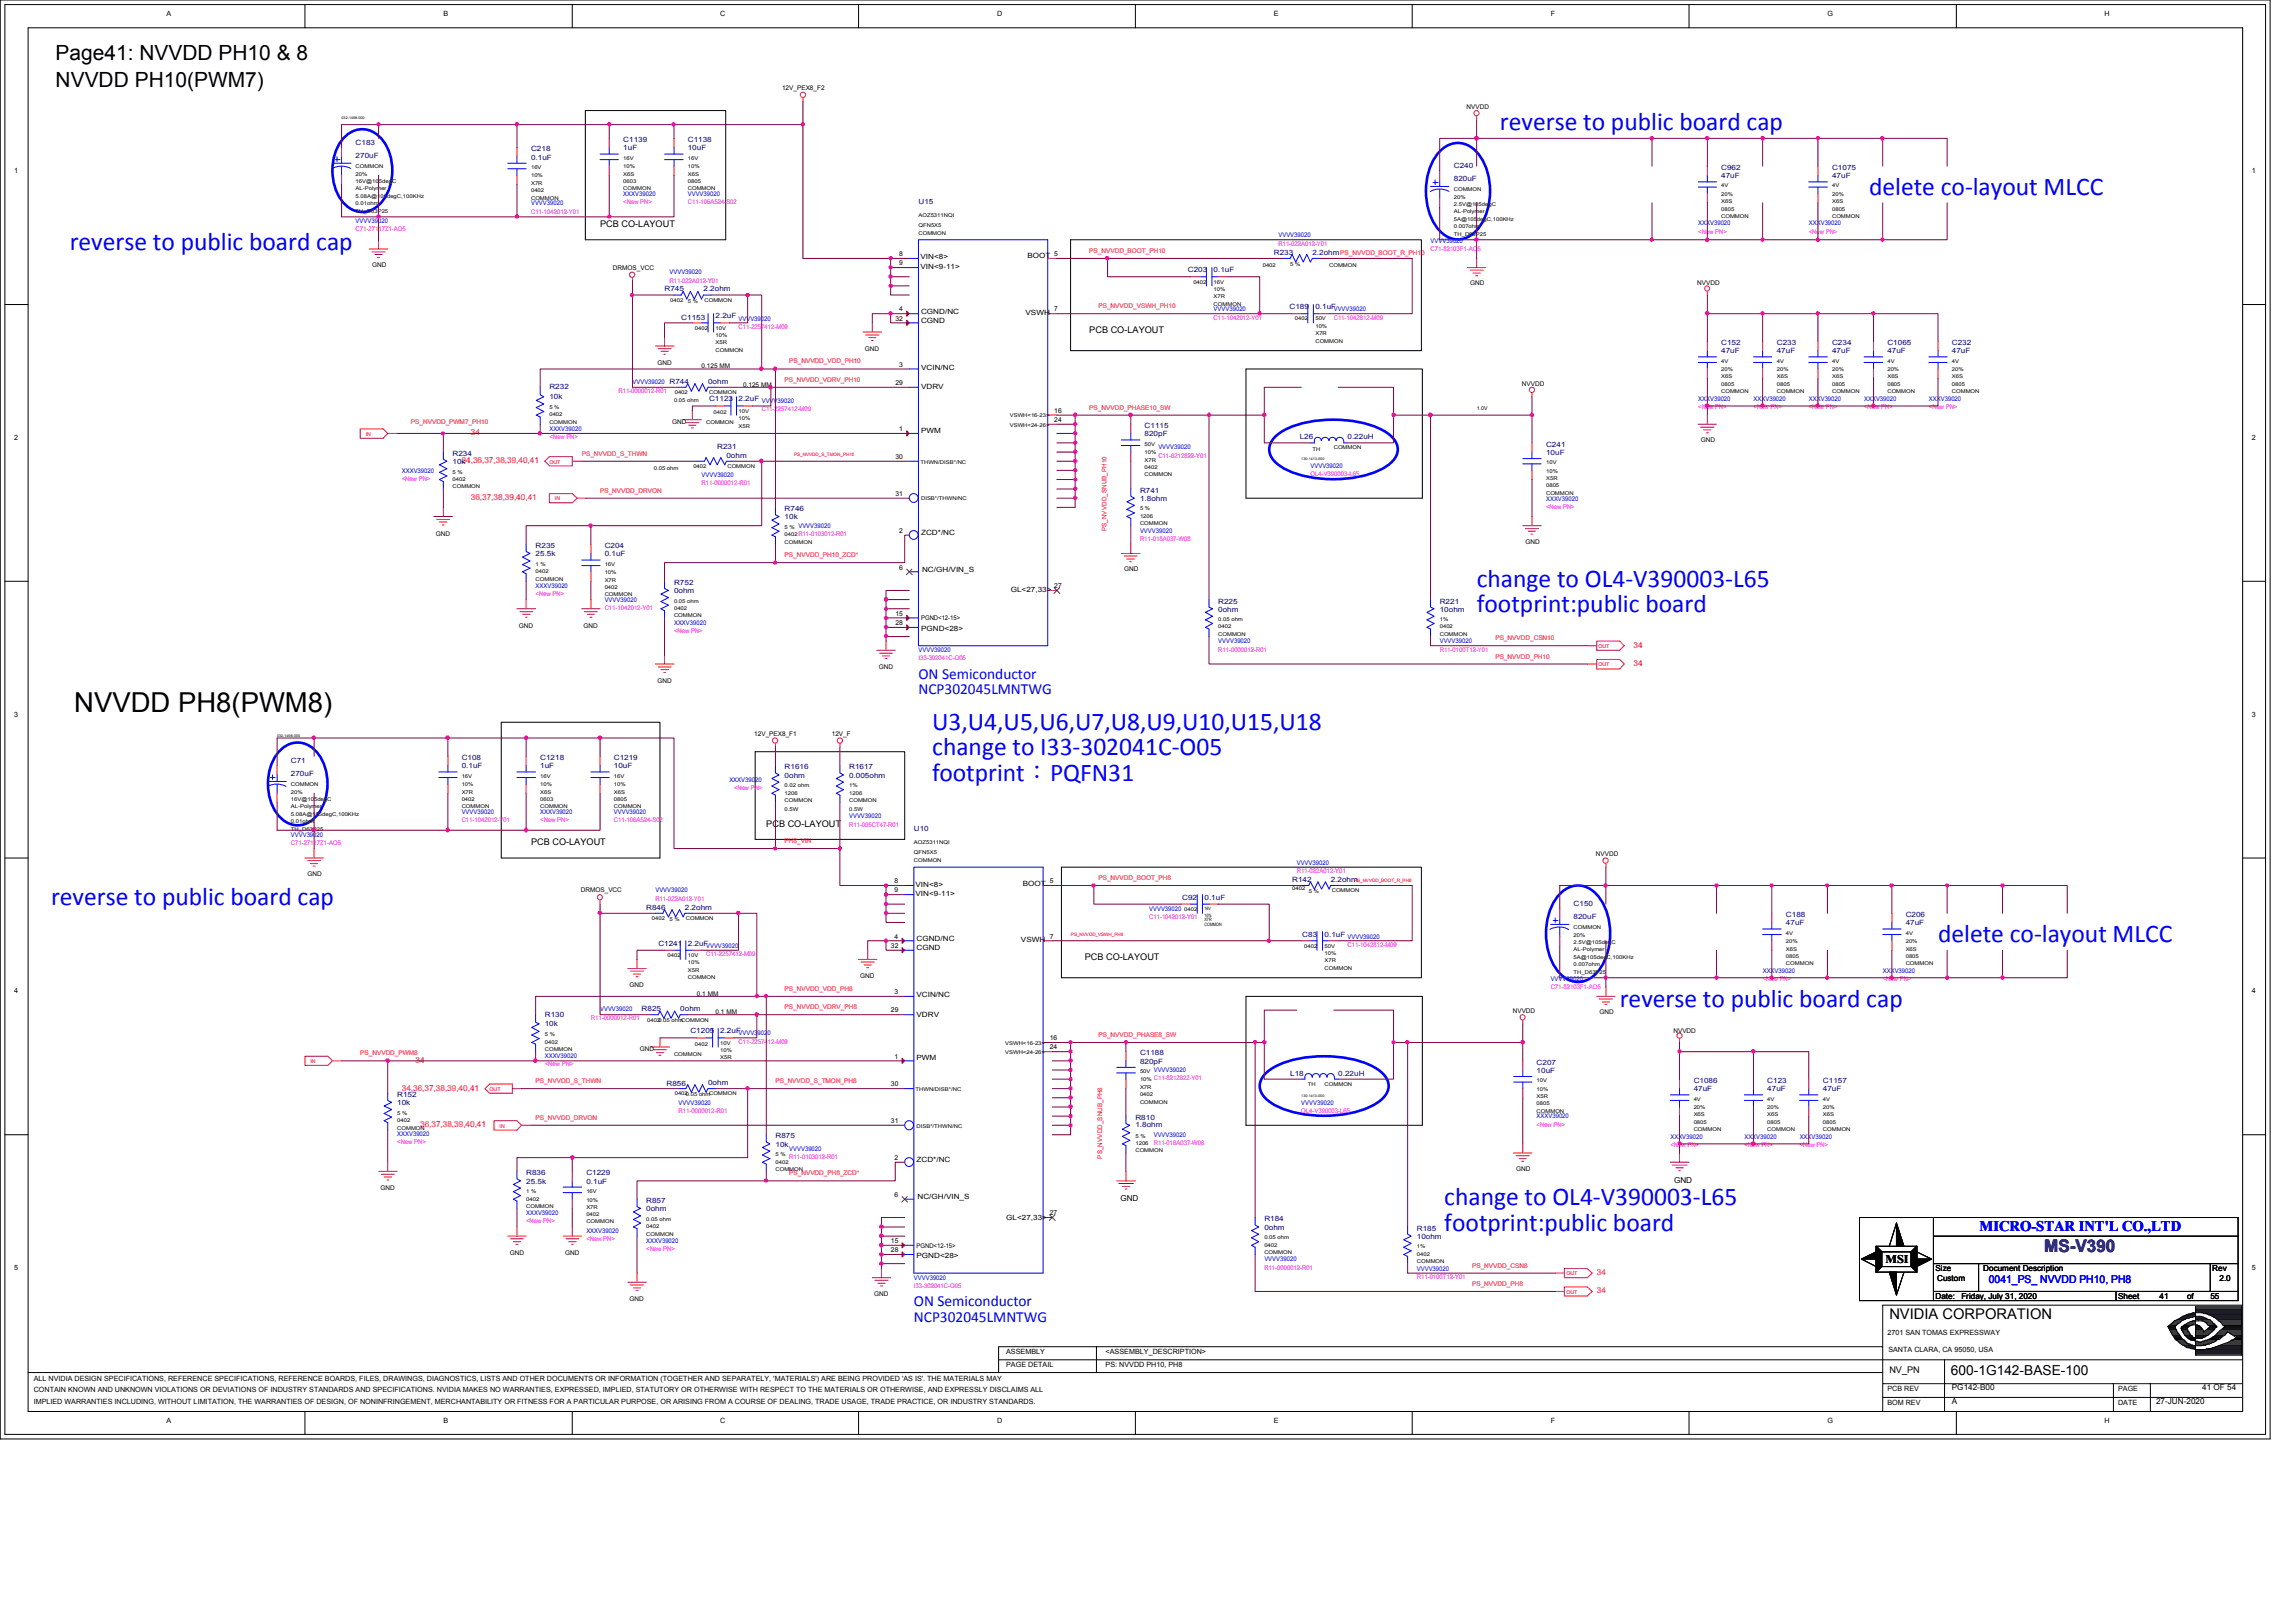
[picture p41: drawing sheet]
<svg xmlns="http://www.w3.org/2000/svg" width="297mm" height="210mm" viewBox="0 0 297 210" stroke-linecap="round" stroke-linejoin="round" font-family="sans-serif">
<defs><g id="words">
<text font-size="3.6" x="9.6" y="92.1">NVVDD PH8(PWM8)</text>
<g font-size="3.3" fill="#00f">
<text x="194.1" y="16.8">reverse to public board cap</text>
<text x="241.8" y="25.2">delete co-layout MLCC</text>
<text x="9" y="32.4">reverse to public board cap</text>
<text x="191" y="75.9">change to OL4-V390003-L65</text>
<text x="191" y="79.2">footprint:public board</text>
<text x="120.6" y="94.4">U3,U4,U5,U6,U7,U8,U9,U10,U15,U18</text>
<text x="120.6" y="97.7">change to I33-302041C-O05</text>
<text x="120.6" y="101">footprint：PQFN31</text>
<text x="6.6" y="117.1">reverse to public board cap</text>
<text x="250.7" y="121.9">delete co-layout MLCC</text>
<text x="209.5" y="130.3">reverse to public board cap</text>
<text x="186.9" y="156">change to OL4-V390003-L65</text>
<text x="186.9" y="159.3">footprint:public board</text>
</g>
<g font-size="2.7">
<text x="7.2" y="11.3">NVVDD PH10(PWM7)</text>
<text x="7.2" y="7.7">Page41: NVVDD PH10 &amp; 8</text>
</g>
<text font-size="2.2" fill="#400080" x="264.5" y="162.1">MS-V390</text>
<g font-size="2" fill="#00f">
<text x="118.8" y="87.8">ON Semiconductor</text>
<text x="118.8" y="89.8">NCP302045LMNTWG</text>
<text x="118.2" y="169">ON Semiconductor</text>
<text x="118.2" y="171">NCP302045LMNTWG</text>
</g>
<text font-size="1.9" fill="#00f" x="256.1" y="159.3">MICRO-STAR INT'L CO.,LTD</text>
<text font-size="1.9" x="244.4" y="170.7">NVIDIA CORPORATION</text>
<text font-size="1.8" x="252.4" y="177.9">600-1G142-BASE-100</text>
<text font-size="1.5" x="243.9" y="163.4">MSI</text>
<text font-size="1.4" fill="#00f" x="257.3" y="166.1">0041_PS_ NVVDD PH10, PH8</text>
<g font-size="1.2">
<text x="77.6" y="29.4">PCB CO-LAYOUT</text>
<text x="140.9" y="43.1">PCB CO-LAYOUT</text>
<text x="99.1" y="107">PCB CO-LAYOUT</text>
<text x="68.7" y="109.4">PCB CO-LAYOUT</text>
<text x="140.3" y="124.3">PCB CO-LAYOUT</text>
<text x="244.4" y="177.7">NV_PN</text>
</g>
<g font-size="1.1" fill="#f00">
<text x="59.7" y="59.9">34,36,37,38,39,40,41</text>
<text x="60.9" y="56.3">34</text>
<text x="60.9" y="64.7">36,37,38,39,40,41</text>
<text x="211.3" y="83.8">34</text>
<text x="211.3" y="86.2">34</text>
<text x="53.8" y="137.5">34</text>
<text x="52" y="141.1">34,36,37,38,39,40,41</text>
<text x="54.4" y="145.9">36,37,38,39,40,41</text>
<text x="206.6" y="167.4">34</text>
<text x="206.6" y="165">34</text>
</g>
<g font-size="1.1">
<text x="144.9" y="155.4">GND</text>
<text x="216.6" y="153.1">GND</text>
<text x="250.4" y="164.5">Size</text>
<text x="250.6" y="165.7">Custom</text>
<text x="256.6" y="164.5">Document Description</text>
<text x="286.2" y="164.5">Rev</text>
<text x="287.1" y="165.7">2.0</text>
<text x="250.4" y="168.1">Date:</text>
<text x="253.7" y="168.1">Friday, July 31, 2020</text>
<text x="274" y="168.1">Sheet</text>
<text x="279.4" y="168.1">41</text>
<text x="283" y="168.1">of</text>
<text x="286" y="168.1">55</text>
<text x="252.5" y="179.9">PG142-B00</text>
<text x="284.9" y="179.9">41 OF 54</text>
<text x="252.5" y="181.7">A</text>
<text x="278.9" y="181.7">27-JUN-2020</text>
</g>
<g font-size=".9">
<text x="21.5" y="2">A</text>
<text x="57.4" y="2">B</text>
<text x="93.2" y="2">C</text>
<text x="129" y="2">D</text>
<text x="164.8" y="2">E</text>
<text x="200.6" y="2">F</text>
<text x="236.4" y="2">G</text>
<text x="272.2" y="2">H</text>
<text x="1.8" y="22.4">1</text>
<text x="291.3" y="22.4">1</text>
<text x="116.3" y="33.1">8</text>
<text x="116.3" y="34.3">9</text>
<text x="119.1" y="33.6">VIN&lt;8&gt;</text>
<text x="119.1" y="34.8">VIN&lt;9-11&gt;</text>
<text x="132.9" y="33.4">BOOT</text>
<text x="136.4" y="33.1">5</text>
<text x="115.9" y="41.5">32</text>
<text x="116.3" y="40.3">4</text>
<text x="119.2" y="40.6">CGND/NC</text>
<text x="119.2" y="41.8">CGND</text>
<text x="132.7" y="40.7">VSWH</text>
<text x="136.4" y="40.3">7</text>
<text x="116.3" y="47.5">3</text>
<text x="119.2" y="47.9">VCIN/NC</text>
<text x="115.9" y="49.8">29</text>
<text x="119.2" y="50.4">VDRV</text>
<text x="136.4" y="53.4">16</text>
<text x="1.8" y="56.9">2</text>
<text x="115.9" y="59.4">30</text>
<text x="116.3" y="55.8">1</text>
<text x="119.2" y="56">PWM</text>
<text x="136.4" y="54.6">24</text>
<text x="291.3" y="56.9">2</text>
<text x="115.9" y="64.2">31</text>
<text x="116.3" y="69">2</text>
<text x="119.2" y="69.3">ZCD*/NC</text>
<text x="116.3" y="73.7">6</text>
<text x="119.3" y="74">NC/GH/VIN_S</text>
<text x="130.8" y="76.7">GL&lt;27,33&gt;</text>
<text x="136.4" y="76.1">27</text>
<text x="115.9" y="79.7">15</text>
<text x="115.9" y="80.9">28</text>
<text x="119.2" y="81.7">PGND&lt;28&gt;</text>
<text x="1.8" y="92.8">3</text>
<text x="291.3" y="92.8">3</text>
<text x="115.7" y="114.3">8</text>
<text x="115.7" y="115.5">9</text>
<text x="118.4" y="114.7">VIN&lt;8&gt;</text>
<text x="118.4" y="115.9">VIN&lt;9-11&gt;</text>
<text x="132.3" y="114.6">BOOT</text>
<text x="135.8" y="114.3">5</text>
<text x="115.3" y="122.7">32</text>
<text x="115.7" y="121.5">4</text>
<text x="118.6" y="121.8">CGND/NC</text>
<text x="118.6" y="123">CGND</text>
<text x="132.1" y="121.9">VSWH</text>
<text x="135.8" y="121.5">7</text>
<text x="1.8" y="128.6">4</text>
<text x="115.3" y="131">29</text>
<text x="115.7" y="128.7">3</text>
<text x="118.6" y="129.1">VCIN/NC</text>
<text x="118.6" y="131.6">VDRV</text>
<text x="291.3" y="128.6">4</text>
<text x="115.7" y="137">1</text>
<text x="118.6" y="137.2">PWM</text>
<text x="135.8" y="134.6">16</text>
<text x="135.8" y="135.8">24</text>
<text x="115.3" y="140.6">30</text>
<text x="115.3" y="145.3">31</text>
<text x="115.7" y="150.1">2</text>
<text x="115.7" y="154.9">6</text>
<text x="118.6" y="150.4">ZCD*/NC</text>
<text x="118.7" y="155.2">NC/GH/VIN_S</text>
<text x="115.3" y="160.9">15</text>
<text x="130.2" y="157.8">GL&lt;27,33&gt;</text>
<text x="135.8" y="157.3">27</text>
<text x="1.8" y="164.4">5</text>
<text x="115.3" y="162.1">28</text>
<text x="118.6" y="162.9">PGND&lt;28&gt;</text>
<text x="291.3" y="164.4">5</text>
<text x="244.2" y="172.8">2701 SAN TOMAS EXPRESSWAY</text>
<text x="4.4" y="178.7">ALL NVIDIA DESIGN SPECIFICATIONS, REFERENCE SPECIFICATIONS, REFERENCE BOARDS, FILES, DRAWINGS, DIAGNOSTICS, LISTS AND OTHER DOCUMENTS OR INFORMATION (TOGETHER AND SEPARATELY, 'MATERIALS') ARE BEING PROVIDED 'AS IS'. THE MATERIALS MAY</text>
<text x="130.2" y="177">PAGE DETAIL</text>
<text x="130.2" y="175.3">ASSEMBLY</text>
<text x="143" y="175.3">&lt;ASSEMBLY_DESCRIPTION&gt;</text>
<text x="143" y="177">PS: NVVDD PH10, PH8</text>
<text x="244.3" y="174.9">SANTA CLARA, CA 95050, USA</text>
<text x="4.4" y="180.2">CONTAIN KNOWN AND UNKNOWN VIOLATIONS OR DEVIATIONS OF INDUSTRY STANDARDS AND SPECIFICATIONS. NVIDIA MAKES NO WARRANTIES, EXPRESSED, IMPLIED, STATUTORY OR OTHERWISE WITH RESPECT TO THE MATERIALS OR OTHERWISE, AND EXPRESSLY DISCLAIMS ALL</text>
<text x="4.4" y="181.7">IMPLIED WARRANTIES INCLUDING, WITHOUT LIMITATION, THE WARRANTIES OF DESIGN, OF NONINFRINGEMENT, MERCHANTABILITY OR FITNESS FOR A PARTICULAR PURPOSE, OR ARISING FROM A COURSE OF DEALING, TRADE USAGE, TRADE PRACTICE, OR INDUSTRY STANDARDS.</text>
<text x="21.5" y="184.1">A</text>
<text x="57.4" y="184.1">B</text>
<text x="93.2" y="184.1">C</text>
<text x="129" y="184.1">D</text>
<text x="164.8" y="184.1">E</text>
<text x="200.6" y="184.1">F</text>
<text x="236.4" y="184.1">G</text>
<text x="244.2" y="181.8">BOM REV</text>
<text x="244.2" y="180">PCB REV</text>
<text x="272.2" y="184.1">H</text>
<text x="274" y="180">PAGE</text>
<text x="274" y="181.8">DATE</text>
</g>
<g font-size=".9" fill="#000080">
<text x="46" y="20.4">270uF</text>
<text x="46" y="18.8">C183</text>
<text x="68.7" y="20.7">0.1uF</text>
<text x="68.7" y="19.6">C218</text>
<text x="80.6" y="19.5">1uF</text>
<text x="80.6" y="18.4">C1139</text>
<text x="89" y="19.5">10uF</text>
<text x="89" y="18.4">C1138</text>
<text x="188.1" y="23.4">820uF</text>
<text x="188.1" y="21.8">C240</text>
<text x="222.7" y="22">C962</text>
<text x="222.7" y="23.1">47uF</text>
<text x="237" y="23.1">47uF</text>
<text x="237" y="22">C1075</text>
<text x="118.8" y="26.4">U15</text>
<text x="153.7" y="35.2">C203</text>
<text x="157" y="35.2">0.1uF</text>
<text x="164.8" y="33">R233</text>
<text x="169.8" y="33">2.2ohmPS_NVVDD_BOOT_R_PH10</text>
<text x="86" y="37.7">R745</text>
<text x="88.1" y="41.4">C1153</text>
<text x="91" y="37.7">2.2ohm</text>
<text x="92.6" y="41.2">2.2uF</text>
<text x="166.8" y="40">C189</text>
<text x="170.2" y="40">0.1uF</text>
<text x="222.7" y="45.7">47uF</text>
<text x="222.7" y="44.7">C152</text>
<text x="229.9" y="45.7">47uF</text>
<text x="229.9" y="44.7">C233</text>
<text x="237" y="44.7">C234</text>
<text x="237" y="45.7">47uF</text>
<text x="244.2" y="45.7">47uF</text>
<text x="244.2" y="44.7">C1065</text>
<text x="252.5" y="44.7">C232</text>
<text x="252.5" y="45.7">47uF</text>
<text x="71.1" y="51.6">10k</text>
<text x="71.1" y="50.4">R232</text>
<text x="91.6" y="49.7">0ohm</text>
<text x="91.7" y="51.9">C1123</text>
<text x="95.5" y="51.9">2.2uF VVVV39020</text>
<text x="58.5" y="59">R234</text>
<text x="92.8" y="58.2">R231</text>
<text x="94" y="59.2">0ohm</text>
<text x="148.1" y="56.5">820pF</text>
<text x="148.1" y="55.4">C1115</text>
<text x="168.1" y="56.9">L26</text>
<text x="174.3" y="56.9">0.22uH</text>
<text x="200" y="57.8">C241</text>
<text x="200" y="58.9">10uF</text>
<text x="58.5" y="60.1">10k</text>
<text x="147.5" y="64.9">1.8ohm</text>
<text x="147.5" y="63.8">R741</text>
<text x="69.3" y="70.9">R235</text>
<text x="78.2" y="70.9">C204</text>
<text x="101.5" y="67.2">10k</text>
<text x="101.5" y="66.2">R746</text>
<text x="69.3" y="72">25.5k</text>
<text x="78.2" y="72">0.1uF</text>
<text x="87.2" y="76.8">0ohm</text>
<text x="87.2" y="75.7">R752</text>
<text x="157.6" y="78.1">R225</text>
<text x="157.6" y="79.2">0ohm</text>
<text x="186.3" y="78.1">R221</text>
<text x="186.3" y="79.2">10ohm</text>
<text x="37.6" y="98.7">C71</text>
<text x="37.6" y="100.4">270uF</text>
<text x="59.7" y="99.4">0.1uF</text>
<text x="59.7" y="98.4">C108</text>
<text x="69.9" y="99.4">1uF</text>
<text x="69.9" y="98.4">C1218</text>
<text x="79.4" y="98.4">C1219</text>
<text x="79.4" y="99.4">10uF</text>
<text x="101.5" y="100.7">0ohm</text>
<text x="101.5" y="99.6">R1616</text>
<text x="109.9" y="100.7">0.005ohm</text>
<text x="109.9" y="99.6">R1617</text>
<text x="118.2" y="107.6">U10</text>
<text x="83.6" y="117.7">R846</text>
<text x="88.6" y="117.7">2.2ohm</text>
<text x="152.9" y="116.4">C92</text>
<text x="155.8" y="116.4">0.1uF</text>
<text x="167.2" y="114.1">R142</text>
<text x="172.2" y="114.1">2.2ohm</text>
<text x="203.6" y="117.3">C150</text>
<text x="203.6" y="118.9">820uF</text>
<text x="231.1" y="118.7">C188</text>
<text x="231.1" y="119.8">47uF</text>
<text x="246.5" y="118.7">C206</text>
<text x="246.5" y="119.8">47uF</text>
<text x="85.2" y="122.4">C1241</text>
<text x="89" y="122.4">2.2uF</text>
<text x="168.5" y="121.2">C83</text>
<text x="171.4" y="121.2">0.1uF</text>
<text x="70.5" y="131.6">R130</text>
<text x="83" y="130.9">R825</text>
<text x="88" y="130.9">0ohm</text>
<text x="70.5" y="132.8">10k</text>
<text x="89.3" y="133.7">C1205</text>
<text x="93.2" y="133.7">2.2uF</text>
<text x="147.5" y="136.6">C1188</text>
<text x="147.5" y="137.7">820pF</text>
<text x="198.8" y="137.8">C207</text>
<text x="51.4" y="143">10k</text>
<text x="51.4" y="141.9">R152</text>
<text x="86.2" y="140.5">R856</text>
<text x="91.6" y="140.4">0ohm</text>
<text x="166.9" y="139.2">L18</text>
<text x="173.1" y="139.2">0.22uH</text>
<text x="198.8" y="138.9">10uF</text>
<text x="219.1" y="140.2">C1086</text>
<text x="219.1" y="141.2">47uF</text>
<text x="228.6" y="141.2">47uF</text>
<text x="228.6" y="140.2">C123</text>
<text x="235.8" y="141.2">47uF</text>
<text x="235.8" y="140.2">C1157</text>
<text x="100.3" y="148.4">10k</text>
<text x="100.3" y="147.3">R875</text>
<text x="146.9" y="144.9">R810</text>
<text x="146.9" y="145.9">1.8ohm</text>
<text x="68.1" y="152.1">R836</text>
<text x="68.1" y="153.2">25.5k</text>
<text x="75.9" y="153.2">0.1uF</text>
<text x="75.9" y="152.1">C1229</text>
<text x="83.6" y="155.7">R857</text>
<text x="83.6" y="156.8">0ohm</text>
<text x="163.6" y="158.1">R184</text>
<text x="163.6" y="159.1">0ohm</text>
<text x="183.3" y="159.3">R185</text>
<text x="183.3" y="160.4">10ohm</text>
</g>
<g font-size=".8">
<text x="101.2" y="11.6">12V_PEX8_F2</text>
<text x="189.7" y="14.1">NVVDD</text>
<text x="48.1" y="34.5">GND</text>
<text x="79.3" y="34.9">DRMOS_VCC</text>
<text x="190.2" y="36.9">GND</text>
<text x="219.6" y="36.8">NVVDD</text>
<text x="85" y="47.2">GND</text>
<text x="90.8" y="47.7">0.125 MM</text>
<text x="111.9" y="45.4">GND</text>
<text x="96.1" y="50.1">0.125 MM</text>
<text x="196.9" y="50">NVVDD</text>
<text x="86.9" y="54.8">GND</text>
<text x="220" y="57.2">GND</text>
<text x="56.4" y="69.3">GND</text>
<text x="197.4" y="70.4">GND</text>
<text x="145.5" y="74">GND</text>
<text x="67.1" y="81.2">GND</text>
<text x="75.5" y="81.2">GND</text>
<text x="119.2" y="80.3">PGND&lt;12-15&gt;</text>
<text x="85" y="88.4">GND</text>
<text x="113.7" y="86.6">GND</text>
<text x="97.6" y="95.2">12V_PEX8_F1</text>
<text x="107.6" y="95.2">12V_F</text>
<text x="39.8" y="113.3">GND</text>
<text x="206.5" y="110.8">NVVDD</text>
<text x="75.1" y="115.5">DRMOS_VCC</text>
<text x="81.4" y="127.8">GND</text>
<text x="90.2" y="128.9">0.1 MM</text>
<text x="92.6" y="131.2">0.1 MM</text>
<text x="111.3" y="126.6">GND</text>
<text x="195.7" y="131.1">NVVDD</text>
<text x="206.9" y="131.2">GND</text>
<text x="82.8" y="136">GND</text>
<text x="216.5" y="133.6">NVVDD</text>
<text x="49.2" y="154.1">GND</text>
<text x="196.2" y="151.6">GND</text>
<text x="118.6" y="161.5">PGND&lt;12-15&gt;</text>
<text x="66" y="162.4">GND</text>
<text x="73.1" y="162.4">GND</text>
<text x="113.1" y="167.8">GND</text>
<text x="81.4" y="168.4">GND</text>
</g>
<g font-size=".8" fill="#00f">
<text x="46" y="28.8">VVVV39020</text>
<text x="68.7" y="26.5">VVVV39020</text>
<text x="80.6" y="25.4">XXXV39020</text>
<text x="89" y="25.4">VVVV39020</text>
<text x="219.7" y="29.2">XXXV39020</text>
<text x="234" y="29.2">XXXV39020</text>
<text x="86.6" y="35.5">VVVV39020</text>
<text x="165.4" y="30.7">VVVV39020</text>
<text x="185.1" y="31.5">VVVV39020</text>
<text x="95.5" y="41.5">VVVV39020</text>
<text x="157" y="40.3">VVVV39020</text>
<text x="172.5" y="40.3">VVVV39020</text>
<text x="81.8" y="49.7">VVVV39020 R744</text>
<text x="219.7" y="51.9">XXXV39020</text>
<text x="226.9" y="51.9">XXXV39020</text>
<text x="234" y="51.9">XXXV39020</text>
<text x="241.2" y="51.9">XXXV39020</text>
<text x="249.6" y="51.9">XXXV39020</text>
<text x="71.1" y="55.8">XXXV39020</text>
<text x="149.9" y="58.2">VVVV39020</text>
<text x="52" y="61.2">XXXV39020</text>
<text x="90.8" y="61.8">VVVV39020</text>
<text x="169.5" y="60.6">VVVV39020</text>
<text x="200" y="64.8">XXXV39020</text>
<text x="103.3" y="68.3">VVVV39020</text>
<text x="147.5" y="68.9">VVVV39020</text>
<text x="69.3" y="76.1">XXXV39020</text>
<text x="78.2" y="77.9">VVVV39020</text>
<text x="87.2" y="80.9">XXXV39020</text>
<text x="157.6" y="83.3">VVVV39020</text>
<text x="186.3" y="83.3">VVVV39020</text>
<text x="118.8" y="84.3">VVVV39020</text>
<text x="94.4" y="101.2">XXXV39020</text>
<text x="59.7" y="105.3">VVVV39020</text>
<text x="69.9" y="105.3">XXXV39020</text>
<text x="79.4" y="105.3">VVVV39020</text>
<text x="109.9" y="105.9">VVVV39020</text>
<text x="37.6" y="108.3">VVVV39020</text>
<text x="167.8" y="111.9">VVVV39020</text>
<text x="84.8" y="115.5">VVVV39020</text>
<text x="148.7" y="117.9">VVVV39020</text>
<text x="91.4" y="122.6">VVVV39020</text>
<text x="174.3" y="121.5">VVVV39020</text>
<text x="228" y="125.9">XXXV39020</text>
<text x="243.6" y="125.9">XXXV39020</text>
<text x="77.6" y="130.9">VVVV39020</text>
<text x="200.6" y="127">VVVV39020</text>
<text x="70.5" y="136.9">XXXV39020</text>
<text x="95.5" y="134">VVVV39020</text>
<text x="87.8" y="143">VVVV39020</text>
<text x="149.3" y="138.8">VVVV39020</text>
<text x="168.4" y="143">VVVV39020</text>
<text x="51.4" y="147">XXXV39020</text>
<text x="102.1" y="148.9">VVVV39020</text>
<text x="149.3" y="147.1">VVVV39020</text>
<text x="198.8" y="144.7">XXXV39020</text>
<text x="216.1" y="147.4">XXXV39020</text>
<text x="225.7" y="147.4">XXXV39020</text>
<text x="232.8" y="147.4">XXXV39020</text>
<text x="68.1" y="157.3">XXXV39020</text>
<text x="75.9" y="159.6">XXXV39020</text>
<text x="83.6" y="160.9">XXXV39020</text>
<text x="118.2" y="165.6">VVVV39020</text>
<text x="163.6" y="163.2">VVVV39020</text>
<text x="183.3" y="164.4">VVVV39020</text>
</g>
<g font-size=".8" fill="#f0f">
<text x="46" y="29.9">C71-27117Z1-AO5</text>
<text x="68.7" y="27.6">C11-1042012-Y01</text>
<text x="80.6" y="26.4">&lt;New PN&gt;</text>
<text x="89" y="26.4">C11-106A524-S02</text>
<text x="165.4" y="31.8">R11-022A012-Y01</text>
<text x="185.1" y="32.5">C71-82103F1-AO5</text>
<text x="219.7" y="30.3">&lt;New PN&gt;</text>
<text x="234" y="30.3">&lt;New PN&gt;</text>
<text x="86.6" y="36.6">R11-022A012-Y01</text>
<text x="157" y="41.4">C11-1042012-Y01</text>
<text x="172.5" y="41.4">C11-1042812-M09</text>
<text x="95.5" y="42.5">C11-2257412-M09</text>
<text x="80" y="50.9">R11-0000012-R01</text>
<text x="98.5" y="53.2">C11-2257412-M09</text>
<text x="219.7" y="52.9">&lt;New PN&gt;</text>
<text x="226.9" y="52.9">&lt;New PN&gt;</text>
<text x="234" y="52.9">&lt;New PN&gt;</text>
<text x="241.2" y="52.9">&lt;New PN&gt;</text>
<text x="249.6" y="52.9">&lt;New PN&gt;</text>
<text x="71.1" y="56.9">&lt;New PN&gt;</text>
<text x="149.9" y="59.3">C11-8212822-Y01</text>
<text x="52" y="62.2">&lt;New PN&gt;</text>
<text x="90.8" y="62.8">R11-0000012-R01</text>
<text x="169.5" y="61.6">OL4-V390003-L65</text>
<text x="200" y="65.8">&lt;New PN&gt;</text>
<text x="103.3" y="69.4">R11-0103012-R01</text>
<text x="147.5" y="70">R11-018A037-W08</text>
<text x="69.3" y="77.2">&lt;New PN&gt;</text>
<text x="78.2" y="79">C11-1042012-Y01</text>
<text x="87.2" y="82">&lt;New PN&gt;</text>
<text x="118.8" y="85.4">I33-302041C-O05</text>
<text x="157.6" y="84.3">R11-0000012-R01</text>
<text x="186.3" y="84.3">R11-0100T12-Y01</text>
<text x="59.7" y="106.4">C11-1042012-Y01</text>
<text x="69.9" y="106.4">&lt;New PN&gt;</text>
<text x="79.4" y="106.4">C11-106A524-S02</text>
<text x="95" y="102.2">&lt;New PN&gt;</text>
<text x="109.9" y="107">R11-005CT47-R01</text>
<text x="37.6" y="109.4">C71-27117Z1-AO5</text>
<text x="167.8" y="113">R11-022A012-Y01</text>
<text x="84.8" y="116.5">R11-022A012-Y01</text>
<text x="148.7" y="119">C11-1042012-Y01</text>
<text x="91.4" y="123.7">C11-2257412-M09</text>
<text x="174.3" y="122.5">C11-1042812-M09</text>
<text x="76.5" y="132">R11-0000012-R01</text>
<text x="200.6" y="128">C71-82103F1-AO5</text>
<text x="228" y="127">&lt;New PN&gt;</text>
<text x="243.6" y="127">&lt;New PN&gt;</text>
<text x="70.5" y="137.9">&lt;New PN&gt;</text>
<text x="95.5" y="135.1">C11-2257412-M09</text>
<text x="149.3" y="139.8">C11-8212822-Y01</text>
<text x="51.4" y="148.1">&lt;New PN&gt;</text>
<text x="87.8" y="144">R11-0000012-R01</text>
<text x="102.1" y="150">R11-0103012-R01</text>
<text x="149.3" y="148.2">R11-018A037-W08</text>
<text x="168.4" y="144">OL4-V390003-L65</text>
<text x="198.8" y="145.8">&lt;New PN&gt;</text>
<text x="216.1" y="148.4">&lt;New PN&gt;</text>
<text x="225.7" y="148.4">&lt;New PN&gt;</text>
<text x="232.8" y="148.4">&lt;New PN&gt;</text>
<text x="68.1" y="158.3">&lt;New PN&gt;</text>
<text x="75.9" y="160.6">&lt;New PN&gt;</text>
<text x="83.6" y="161.9">&lt;New PN&gt;</text>
<text x="118.2" y="166.7">I33-302041C-O05</text>
<text x="163.6" y="164.3">R11-0000012-R01</text>
<text x="183.3" y="165.5">R11-0100T12-Y01</text>
</g>
<g font-size=".8" fill="#f00">
<text x="140.9" y="32.7">PS_NVVDD_BOOT_PH10</text>
<text x="142.1" y="39.9">PS_NVVDD_VSWH_PH10</text>
<text x="102.1" y="47">PS_NVVDD_VDD_PH10</text>
<text x="101.5" y="49.4">PS_NVVDD_VDRV_PH10</text>
<text x="140.9" y="53">PS_NVVDD_PHASE10_SW</text>
<text x="53.2" y="54.8">PS_NVVDD_PWM7_PH10</text>
<text x="75.3" y="59">PS_NVVDD_S_THWN</text>
<text x="77.6" y="63.8">PS_NVVDD_DRVON</text>
<text x="143.2" y="68.7" transform="rotate(-90 143.2 68.7)">PS_NVVDD_SNUB_PH10</text>
<text x="101.5" y="72.1">PS_NVVDD_PH10_ZCD*</text>
<text x="193.5" y="82.8">PS_NVVDD_CSN10</text>
<text x="193.5" y="85.3">PS_NVVDD_PH10</text>
<text x="101.5" y="109.1">PH8_VIN</text>
<text x="142.1" y="113.9">PS_NVVDD_BOOT_PH8</text>
<text x="101.5" y="128.2">PS_NVVDD_VDD_PH8</text>
<text x="101.5" y="130.6">PS_NVVDD_VDRV_PH8</text>
<text x="46.6" y="136.6">PS_NVVDD_PWM8</text>
<text x="142.1" y="134.2">PS_NVVDD_PHASE8_SW</text>
<text x="69.3" y="140.2">PS_NVVDD_S_THWN</text>
<text x="100.3" y="140.2">PS_NVVDD_S_TMON_PH8</text>
<text x="69.3" y="144.9">PS_NVVDD_DRVON</text>
<text x="142.6" y="149.9" transform="rotate(-90 142.6 149.9)">PS_NVVDD_SNUB_PH8</text>
<text x="102.1" y="152.1">PS_NVVDD_PH8_ZCD*</text>
<text x="190.5" y="164">PS_NVVDD_CSN8</text>
<text x="190.5" y="166.4">PS_NVVDD_PH8</text>
</g>
<g font-size=".7">
<text x="46" y="22.7">20%</text>
<text x="46" y="23.7">16V@105degC</text>
<text x="46" y="21.8">COMMON</text>
<text x="68.7" y="23.9">X7R</text>
<text x="68.7" y="22.9">10%</text>
<text x="68.7" y="21.9">16V</text>
<text x="80.6" y="23.7">0603</text>
<text x="80.6" y="20.7">16V</text>
<text x="80.6" y="22.7">X6S</text>
<text x="80.6" y="21.8">10%</text>
<text x="89" y="22.7">X6S</text>
<text x="89" y="21.8">10%</text>
<text x="89" y="23.7">0805</text>
<text x="89" y="20.7">16V</text>
<text x="46" y="24.6">AL-Polymer</text>
<text x="46" y="25.6">5.08A@105degC,100KHz</text>
<text x="46" y="27.5">TH_D63P25</text>
<text x="46" y="26.5">0.01ohm</text>
<text x="68.7" y="25.8">COMMON</text>
<text x="68.7" y="24.8">0402</text>
<text x="80.6" y="24.6">COMMON</text>
<text x="89" y="24.6">COMMON</text>
<text x="118.8" y="28.1">AOZ5311NQI</text>
<text x="118.8" y="29.4">QFN5X5</text>
<text x="188.1" y="29.5">0.007ohm</text>
<text x="188.1" y="26.7">2.5V@105degC</text>
<text x="188.1" y="27.6">AL-Polymer</text>
<text x="188.1" y="28.6">5A@105degC,100KHz</text>
<text x="188.1" y="24.8">COMMON</text>
<text x="188.1" y="25.7">20%</text>
<text x="222.7" y="28.2">COMMON</text>
<text x="222.7" y="26.3">X6S</text>
<text x="222.7" y="24.3">4V</text>
<text x="222.7" y="25.4">20%</text>
<text x="222.7" y="27.3">0805</text>
<text x="237" y="25.4">20%</text>
<text x="237" y="26.3">X6S</text>
<text x="237" y="24.3">4V</text>
<text x="237" y="27.3">0805</text>
<text x="237" y="28.2">COMMON</text>
<text x="118.8" y="30.4">COMMON</text>
<text x="163.4" y="34.5">0402</text>
<text x="166.9" y="34.4">5 %</text>
<text x="172" y="34.5">COMMON</text>
<text x="188.1" y="30.5">TH_D63P25</text>
<text x="86.7" y="39.1">0402</text>
<text x="89" y="39.2">5 %</text>
<text x="91.1" y="39.1">COMMON</text>
<text x="154.4" y="36.7">0402</text>
<text x="157" y="38.6">X7R</text>
<text x="157" y="39.5">COMMON</text>
<text x="157" y="36.7">16V</text>
<text x="157" y="37.6">10%</text>
<text x="167.5" y="41.4">0402</text>
<text x="170.2" y="41.4">50V</text>
<text x="89.9" y="42.7">0402</text>
<text x="92.6" y="45.5">COMMON</text>
<text x="92.6" y="44.6">X5R</text>
<text x="92.6" y="42.7">10V</text>
<text x="92.6" y="43.6">10%</text>
<text x="170.2" y="44.3">COMMON</text>
<text x="170.2" y="43.4">X7R</text>
<text x="170.2" y="42.4">10%</text>
<text x="222.7" y="46.9">4V</text>
<text x="229.9" y="46.9">4V</text>
<text x="237" y="46.9">4V</text>
<text x="244.2" y="46.9">4V</text>
<text x="252.5" y="46.9">4V</text>
<text x="71.1" y="53.9">0402</text>
<text x="71.1" y="52.9">5 %</text>
<text x="87.2" y="52">0.05 ohm</text>
<text x="87.3" y="51">0402</text>
<text x="91.7" y="51">COMMON</text>
<text x="92.3" y="53.6">0402</text>
<text x="95.5" y="53.4">10V</text>
<text x="191" y="53">1.0V</text>
<text x="222.7" y="49">X6S</text>
<text x="222.7" y="50.9">COMMON</text>
<text x="222.7" y="50">0805</text>
<text x="222.7" y="48">20%</text>
<text x="229.9" y="50.9">COMMON</text>
<text x="229.9" y="49">X6S</text>
<text x="229.9" y="48">20%</text>
<text x="229.9" y="50">0805</text>
<text x="237" y="50">0805</text>
<text x="237" y="50.9">COMMON</text>
<text x="237" y="49">X6S</text>
<text x="237" y="48">20%</text>
<text x="244.2" y="50.9">COMMON</text>
<text x="244.2" y="49">X6S</text>
<text x="244.2" y="48">20%</text>
<text x="244.2" y="50">0805</text>
<text x="252.5" y="48">20%</text>
<text x="252.5" y="50">0805</text>
<text x="252.5" y="50.9">COMMON</text>
<text x="252.5" y="49">X6S</text>
<text x="71.1" y="54.8">COMMON</text>
<text x="91.4" y="54.8">COMMON</text>
<text x="95.5" y="55.3">X5R</text>
<text x="95.5" y="54.4">10%</text>
<text x="119.1" y="60">THWN/DISB*/NC</text>
<text x="130.6" y="54">VSWH&lt;16-23&gt;</text>
<text x="130.6" y="55.2">VSWH&lt;24-26&gt;</text>
<text x="148.1" y="58.8">10%</text>
<text x="148.1" y="57.7">50V</text>
<text x="148.1" y="59.7">X7R</text>
<text x="169.8" y="58.4">TH</text>
<text x="172.5" y="58.2">COMMON</text>
<text x="58.5" y="61.3">5 %</text>
<text x="58.5" y="62.2">0402</text>
<text x="58.5" y="63.2">COMMON</text>
<text x="84.6" y="60.8">0.05 ohm</text>
<text x="89.7" y="60.6">0402</text>
<text x="94.1" y="60.6">COMMON</text>
<text x="119.2" y="64.7">DISB*/THWN/NC</text>
<text x="148.1" y="61.6">COMMON</text>
<text x="148.1" y="60.7">0402</text>
<text x="200" y="60.1">10V</text>
<text x="200" y="61.2">10%</text>
<text x="200" y="62.1">X5R</text>
<text x="200" y="64">COMMON</text>
<text x="200" y="63.1">0805</text>
<text x="101.5" y="69.4">0402</text>
<text x="101.5" y="68.5">5 %</text>
<text x="101.5" y="70.4">COMMON</text>
<text x="147.5" y="66">5 %</text>
<text x="147.5" y="67.9">COMMON</text>
<text x="147.5" y="67">1206</text>
<text x="69.3" y="74.2">0402</text>
<text x="69.3" y="75.1">COMMON</text>
<text x="69.3" y="73.2">1 %</text>
<text x="78.2" y="76.2">0402</text>
<text x="78.2" y="75.3">X7R</text>
<text x="78.2" y="74.3">10%</text>
<text x="78.2" y="73.2">16V</text>
<text x="78.2" y="77.2">COMMON</text>
<text x="87.2" y="78">0.05 ohm</text>
<text x="87.2" y="79.9">COMMON</text>
<text x="87.2" y="79">0402</text>
<text x="157.6" y="80.4">0.05 ohm</text>
<text x="157.6" y="81.3">0402</text>
<text x="157.6" y="82.3">COMMON</text>
<text x="186.3" y="82.3">COMMON</text>
<text x="186.3" y="80.4">1%</text>
<text x="186.3" y="81.3">0402</text>
<text x="37.6" y="101.8">COMMON</text>
<text x="59.7" y="100.7">16V</text>
<text x="59.7" y="101.8">10%</text>
<text x="69.9" y="100.7">16V</text>
<text x="69.9" y="101.8">10%</text>
<text x="79.4" y="100.7">16V</text>
<text x="79.4" y="101.8">10%</text>
<text x="101.5" y="101.9">0.02 ohm</text>
<text x="109.9" y="101.9">1%</text>
<text x="37.6" y="105.6">5.08A@105degC,100KHz</text>
<text x="37.6" y="102.7">20%</text>
<text x="37.6" y="107.5">TH_D63P25</text>
<text x="37.6" y="103.7">16V@105degC</text>
<text x="37.6" y="106.5">0.01ohm</text>
<text x="37.6" y="104.6">AL-Polymer</text>
<text x="59.7" y="104.6">COMMON</text>
<text x="59.7" y="102.7">X7R</text>
<text x="59.7" y="103.7">0402</text>
<text x="69.9" y="102.7">X6S</text>
<text x="69.9" y="103.7">0603</text>
<text x="69.9" y="104.6">COMMON</text>
<text x="79.4" y="102.7">X6S</text>
<text x="79.4" y="104.6">COMMON</text>
<text x="79.4" y="103.7">0805</text>
<text x="101.5" y="103.8">COMMON</text>
<text x="101.5" y="105">0.5W</text>
<text x="101.5" y="102.8">1206</text>
<text x="109.9" y="103.8">COMMON</text>
<text x="109.9" y="105">0.5W</text>
<text x="109.9" y="102.8">1206</text>
<text x="118.2" y="111.5">COMMON</text>
<text x="118.2" y="109.3">AOZ5311NQI</text>
<text x="118.2" y="110.6">QFN5X5</text>
<text x="84.3" y="119">0402</text>
<text x="86.6" y="119.2">5 %</text>
<text x="88.7" y="119">COMMON</text>
<text x="153.2" y="117.9">0402</text>
<text x="167.2" y="115.2">0402</text>
<text x="169.3" y="115.6">5 %</text>
<text x="172.3" y="115.5">COMMON</text>
<text x="86.4" y="123.8">0402</text>
<text x="89" y="123.8">10V</text>
<text x="89" y="125.7">X5R</text>
<text x="89" y="124.8">10%</text>
<text x="168.7" y="122.6">0402</text>
<text x="171.4" y="125.5">COMMON</text>
<text x="171.4" y="124.5">X7R</text>
<text x="171.4" y="122.6">50V</text>
<text x="171.4" y="123.6">10%</text>
<text x="203.6" y="125">0.007ohm</text>
<text x="203.6" y="121.2">20%</text>
<text x="203.6" y="120.3">COMMON</text>
<text x="203.6" y="124.1">5A@105degC,100KHz</text>
<text x="203.6" y="122.2">2.5V@105degC</text>
<text x="203.6" y="123.1">AL-Polymer</text>
<text x="203.6" y="126">TH_D63P25</text>
<text x="231.1" y="124.9">COMMON</text>
<text x="231.1" y="124">0805</text>
<text x="231.1" y="123">X6S</text>
<text x="231.1" y="121">4V</text>
<text x="231.1" y="122">20%</text>
<text x="246.5" y="122">20%</text>
<text x="246.5" y="124">0805</text>
<text x="246.5" y="124.9">COMMON</text>
<text x="246.5" y="121">4V</text>
<text x="246.5" y="123">X6S</text>
<text x="89" y="126.7">COMMON</text>
<text x="70.5" y="135">0402</text>
<text x="70.5" y="136">COMMON</text>
<text x="70.5" y="134.1">5 %</text>
<text x="83.7" y="132.2">04020.05 ohmCOMMON</text>
<text x="87.2" y="136.6">COMMON</text>
<text x="89.9" y="135.4">0402</text>
<text x="93.2" y="136.1">10%</text>
<text x="93.2" y="137.1">X5R</text>
<text x="93.2" y="135.2">10V</text>
<text x="130" y="135.2">VSWH&lt;16-23&gt;</text>
<text x="130" y="136.4">VSWH&lt;24-26&gt;</text>
<text x="87.3" y="141.7">04020.05 ohmCOMMON</text>
<text x="118.4" y="141.1">THWN/DISB*/NC</text>
<text x="147.5" y="141.9">0402</text>
<text x="147.5" y="140">10%</text>
<text x="147.5" y="138.9">50V</text>
<text x="147.5" y="142.8">COMMON</text>
<text x="147.5" y="140.9">X7R</text>
<text x="169.2" y="140.5">TH</text>
<text x="171.4" y="140.5">COMMON</text>
<text x="198.8" y="143">0805</text>
<text x="198.8" y="142.1">X5R</text>
<text x="198.8" y="141.1">10%</text>
<text x="198.8" y="140.1">10V</text>
<text x="219.1" y="143.6">20%</text>
<text x="219.1" y="142.5">4V</text>
<text x="228.6" y="143.6">20%</text>
<text x="228.6" y="142.5">4V</text>
<text x="235.8" y="143.6">20%</text>
<text x="235.8" y="142.5">4V</text>
<text x="51.4" y="145.2">0402</text>
<text x="51.4" y="144.2">5 %</text>
<text x="51.4" y="146.2">COMMON</text>
<text x="100.3" y="149.6">5 %</text>
<text x="118.6" y="145.9">DISB*/THWN/NC</text>
<text x="146.9" y="149.1">COMMON</text>
<text x="146.9" y="147.2">5 %</text>
<text x="146.9" y="148.2">1206</text>
<text x="198.8" y="144">COMMON</text>
<text x="219.1" y="146.4">COMMON</text>
<text x="219.1" y="145.5">0805</text>
<text x="219.1" y="144.5">X6S</text>
<text x="228.6" y="144.5">X6S</text>
<text x="228.6" y="146.4">COMMON</text>
<text x="228.6" y="145.5">0805</text>
<text x="235.8" y="144.5">X6S</text>
<text x="235.8" y="145.5">0805</text>
<text x="235.8" y="146.4">COMMON</text>
<text x="68.1" y="154.4">1 %</text>
<text x="68.1" y="155.4">0402</text>
<text x="75.9" y="154.4">16V</text>
<text x="75.9" y="155.5">10%</text>
<text x="100.3" y="151.5">COMMON</text>
<text x="100.3" y="150.6">0402</text>
<text x="68.1" y="156.3">COMMON</text>
<text x="75.9" y="158.3">COMMON</text>
<text x="75.9" y="157.4">0402</text>
<text x="75.9" y="156.4">X7R</text>
<text x="83.6" y="158">0.05 ohm</text>
<text x="83.6" y="158.9">0402</text>
<text x="83.6" y="159.9">COMMON</text>
<text x="163.6" y="161.3">0402</text>
<text x="163.6" y="160.4">0.05 ohm</text>
<text x="183.3" y="161.5">1%</text>
<text x="163.6" y="162.3">COMMON</text>
<text x="183.3" y="162.5">0402</text>
<text x="183.3" y="163.4">COMMON</text>
</g>
<g font-size=".7" fill="#f00">
<text x="47.3" y="56.4">IN</text>
<text x="71.1" y="60">OUT</text>
<text x="71.8" y="64.7">IN</text>
<text x="206.8" y="83.9">OUT</text>
<text x="206.8" y="86.2">OUT</text>
<text x="40.2" y="137.6">IN</text>
<text x="63.3" y="141.1">OUT</text>
<text x="64.6" y="145.9">IN</text>
<text x="202.6" y="167.4">OUT</text>
<text x="202.6" y="165">OUT</text>
</g>
<g font-size=".6" fill="#f00">
<text x="102.7" y="59">PS_NVVDD_S_TMON_PH10</text>
<text x="175.2" y="114.1">PS_NVVDD_BOOT_R_PH8</text>
<text x="138.6" y="121.1">PS_NVVDD_VSWH_PH8</text>
</g>
<g font-size=".6">
<text x="155.8" y="117.8">16V</text>
<text x="155.8" y="119.8">COMMON</text>
<text x="155.8" y="119.2">X7R</text>
<text x="155.8" y="118.6">10%</text>
</g>
<g font-size=".5">
<text x="44.2" y="15.4">032-1498-000</text>
<text x="168.4" y="59.6">130-1413-000</text>
<text x="35.9" y="95.4">032-1498-000</text>
<text x="168.4" y="141.9">130-1413-000</text>
</g>
</g></defs>
<g fill="none" stroke="#000" stroke-width=".13">
<path d="M0 0h293.7v186.2h-293.7zM.6 .6h292.5v185h-292.5zM3.6 3.6h286.5v179.1h-286.5zM39.4 .6v3M74 .6v3M75.7 14.3h18.2v16.7h-18.2zM111.1 .6v3M146.9 .6v3M182.7 .6v3M218.5 .6v3M253.1 .6v3M.6 39.4h3"/>
<path d="M138.5 31h45.4v14.4h-45.4zM290.1 39.4h3M161.2 47.8h22.8v16.7h-22.8zM.6 75.2h3M290.1 75.2h3M64.8 93.5h20.6v17.5h-20.6zM97.7 97.3h19.3v11.3h-19.3zM.6 111h3M137.3 112.2h46.6v14.3h-46.6zM290.1 111h3M161.2 128.9h22.8v16.7h-22.8zM.6 146.8h3"/>
<path d="M240.6 157.6h48.9v10.7h-48.9zM245.4 158.3l.9 3h-.9zM245.4 158.3l-1 3M250.1 160h39.4M250.1 157.6v10.7M290.1 146.8h3M3.6 177.6h240M129.2 176h160.9M141.8 174.3v3.3M240.8 162.9l1.9-.9v.9zM240.8 162.9l1.9 1M242.7 161.3h5.3v3.3h-5.3z"/>
<path d="M242.7 161.3l.7 .7v1.9l-.7 .7zM242.7 161.3l.7 .7M243.4 162h3.9v1.9h-3.9zM243.4 163.9l-.7 .7M243.6 174.3h-114.4v3.3M243.6 179.1h46.5M244.4 164.6h1v3zM246.3 164.6l-.9 3M247.3 163.9l.7 .7M248 161.3v3.3l-.7-.7v-1.9zM248 161.3l-.7 .7M248 162.9h1.9l-1.9 1z"/>
<path d="M248 162l1.9 .9M250.1 167.1h39.4M250.1 163.5h39.4M251.6 176v6.7M256 163.5v3.6M273.4 179.1v3.6M273.8 167.1v1.2M278.2 179.1v3.6M280.4 171.7h1M280.4 171.7l.3 .4M280.6 171.8h.8M280.6 171.9h.8"/>
<path d="M280.7 171.5h.8M280.7 172h.8M280.7 172.1h.8M280.7 172.1l.2 .4M280.8 171.4h.8M280.8 172.4h.8M280.8 172.2h.8M280.9 171.3h.9M280.9 172.5l.4 .6M280.9 172.5h.9M281 171.2h.9M281 171.2l-.6 .5"/>
<path d="M281 172.6h.9M281 172.8h.9M281.2 171.1h.9M281.2 172.8h.8M281.3 173.1l.1 .2 .9 .8 .3 .1M281.3 173h.8M281.3 173.1h.9M281.4 171.7v.1M281.4 171.8v.1M281.4 171.9l.1 .1M281.4 173.2h.9M281.5 171.5l-.1 .2"/>
<path d="M281.5 170.8h1M281.5 172v.1M281.5 172.1l.3 .4M281.5 173.3h.8M281.6 173.4h1M281.8 171.3l-.3 .2M281.8 170.7h.9M281.8 172.5l.1 .1M281.8 173.6h.9M281.9 172.6l.3 .6 .4 .2M281.9 173.7h1M282 170.6h.9"/>
<path d="M282.1 170.5h1.3M282.1 173.8h.8M282.2 170.9l-.4 .4M282.2 173.9h1.1M282.2 172.1h.9M282.2 172h.7M282.2 172.1l.1 .1M282.2 172v.1M282.2 171.9v.1M282.2 171.8l-.1 .1h.1M282.2 171.8h.9M282.2 171.9h.7"/>
<path d="M282.3 171.7h-.1v.1M282.3 174.1h1.3M282.3 172.4h.9M282.3 171.7h.9M282.5 170.3h1.5M282.5 172.5h.7M282.5 171.5h.9M282.6 174.2h1.4M282.6 172.8h.8M282.6 172.6h.7M282.6 172.8l.3 .3h1M282.6 174.2l.3 .2 1.1 .3"/>
<path d="M282.6 173.4l.3 .4M282.7 170.7l-.5 .2h-.8M282.7 170.2h1.3M282.7 172.8h.9M282.7 171.4h1.1M282.9 174.3h1.1M282.9 173h.8M282.9 170.6l-.2 .1M282.9 170.1h1.1M282.9 173.1l.2 .1h.9M282.9 170.1l-.6 .2-1 .6-.3 .3M282.9 173.8l.4 .1"/>
<path d="M282.9 171.3h1.1M283.1 174.4h.9M283.1 172.2h-.8l.3 .6M283.1 173.2l.3 .2 1.1 .3 .6-.1M283.1 172.2l.1 .2M283.2 171.7l-.3 .2 .2 .3M283.2 172.4l.1 .2M283.2 171.2h.8M283.3 172.6v.2h.3M283.3 173.9l.1 .2h.3a3 3 0 0 0 1.7 0M283.3 173.3h.7M283.4 170.5l-.5 .1"/>
<path d="M283.4 170h.6M283.4 170l-.5 .1M283.4 171.1h.6M283.6 174.5h.4M283.6 173.4h.4M283.6 172.8l.1 .2M283.7 173l.3 .2M284 171.7h.6M284 171.9h.9M284 172.2h1.1M284 172.4h2.2M284 174.7h6"/>
<path d="M284 170.3l-.6 .2M284 169.6h6M284 169.2h6M284 169.7h6M284 169.4h6M284 169.3h6M284 169.5h6M284 175.3h6M284 175.1h6M284 175h6M284 174.9h6M284 173.1h1.1"/>
<path d="M284 173h1.4M284 173.7h2.3M284 172.8h1.6M284 172.8h1.7M284 173.8h2.1M284 173.9h1.7M284 172.6h1.8M284 172.5h1.9M284 174.1h1.4M284 172.1h1M284 172h.9M284 171.8h.8"/>
<path d="M284 170.5h1.1M284 170.6h1.4M284 170.7h1.6M284 170.8h1.8M284 169h6v6.4h-6zM284 171.5h.4M284 174.7h1M284 170.3h.8l.3 .2M284.4 171.5l-.1-.1h-.6l-.5 .3M284.4 171.5h.1l.3 .3M284.8 169.9h5.2M284.8 171.8l.1 .2"/>
<path d="M284.9 170.9h1M284.9 172l.2 .2M285 169.9h-.4a1.7 1.7 0 0 0-1.2 .1M285 170.9h-.2a2.62 2.62 0 0 0-2.5 .8M285 170.9h.1M285 169.9l.1 .1h.4l.2 .1M285 169.9h.1M285 174.7h.1M285 170.9l.2 .2M285.1 173.1h-.1l-.1 .1h-.9M285.1 173.6h1.4M285.1 170.5l.4 .1 .1 .1"/>
<path d="M285.2 171.1h1M285.2 171.1l.3 .1 .1 .2 .3 .3M285.2 172.2h1.1M285.4 171.2h.9M285.4 170h4.6M285.4 173l-.3 .1M285.4 173h.1M285.5 173.4h1.3M285.5 172.1h.9M285.6 172.8l-.2 .2M285.6 171.3h.8M285.6 172h.9"/>
<path d="M285.6 170.7a1.19 1.19 0 0 1 .8 .6h.1v.1M285.7 172.8h-.1M285.7 171.9h.8M285.7 171.4h.8M285.7 173.3h1.3M285.7 170.1h4.3M285.7 174.5h4.3M285.7 173.3l-.6 .3M285.7 170.1l.2 .1M285.8 171.5h.9M285.8 171.8h.9M285.9 171.7h.9"/>
<path d="M285.9 173.2h1.2M285.9 170.2h4.1M285.9 171.7l-.8 .7v-.2M285.9 173.2l-.2 .1M285.9 171.7h.1M285.9 172.5l-.2 .3M285.9 163.5v3.6M285.9 170.2l.5 .3M286.1 173.8l-.7 .3M286.2 173.1h1.2M286.2 174.4h3.8M286.2 170.3h3.8"/>
<path d="M286.3 173h1.2M286.4 170.5h3.6M286.4 170.5l.9 .6M286.4 172.1l-.5 .4M286.5 171.9l-.1 .2M286.5 172.8h1.1M286.5 171.4l.2 .1M286.7 171.8l-.2 .1M286.7 172.8h1.2M286.7 174.3h3.3M286.7 170.6h3.3M286.7 174.3l-.8 .2-.9 .2"/>
<path d="M286.7 171.5l.1 .2M286.8 171.7v.1h-.1M286.8 172.6h1.2M286.8 170.7h3.2M286.8 172.6l-.9 .6M286.9 172.5h1.2M287 170.8h3M287 174.2h3M287.1 170.9h2.9M287.1 172.4h2.9M287.3 171.1h2.7M287.3 171.1l.3 .4 .3 .2"/>
<path d="M287.3 172.2h2.7M287.4 173.1l-.3 .2h-.2l-.2 .3-.6 .2M287.4 174.1h2.6M287.4 171.2h2.6M287.4 172.1h2.6M287.5 171.3h2.5M287.5 172h2.5M287.6 171.4h2.4M287.6 171.9h2.4M287.7 171.5h2.3M287.7 171.8h2.3M287.7 173.9h2.3"/>
<path d="M287.9 172.8l-.5 .3M287.9 171.7l-1.1 .9M287.9 171.7h2.1M288.1 173.8h1.9M288.2 172.4l-.3 .4M288.2 172.4l.2 .1M288.2 172.4h.1M288.3 173.7h1.7M288.4 172.5h1.6M288.4 172.5l.9 .6M288.6 172.6h1.4M288.6 173.6h1.4"/>
<path d="M288.7 173.4h1.3M288.7 173.4l-.4 .3-1.6 .6M288.8 172.8h1.2M288.9 173.3h1.1M289 173.2h1M289 172.8h1M289.3 173.1l-.6 .3M289.3 173h.7M289.3 173.1h.7M290.1 168.9h-46.5v13.8M39.4 182.7v2.9M74 182.7v2.9"/>
<path d="M111.1 182.7v2.9M146.9 182.7v2.9M182.7 182.7v2.9M218.5 182.7v2.9M243.6 180.8h46.5M253.1 182.7v2.9"/>
</g>
<path d="M44.4 18a3.1 3.1 0 0 1 5 0 6.8 6.8 0 0 1 0 8.2 3.1 3.1 0 0 1-5 0 6.9 6.9 0 0 1 0-8.2zM186.2 19.7a3.1 3.1 0 0 1 4.9 0 8.3 8.3 0 0 1 0 10.1 3.1 3.1 0 0 1-4.9 0 8.4 8.4 0 0 1 0-10.1zM165.1 56.4a10.5 10.5 0 0 1 6-2 14.5 14.5 0 0 1 8.1 1.5 2.63 2.63 0 0 1 1.5 2.9 4.2 4.2 0 0 1-2.3 2.1 15.9 15.9 0 0 1-11.8 0 4.1 4.1 0 0 1-2.3-2.1 2.2 2.2 0 0 1 .8-2.4zM36 97.3a3.1 3.1 0 0 1 5 0 6.8 6.8 0 0 1 0 8.2 3.1 3.1 0 0 1-5 0 6.9 6.9 0 0 1 0-8.2zM201.7 115.8a3.1 3.1 0 0 1 4.9 0 8.3 8.3 0 0 1 0 10.1 3.1 3.1 0 0 1-4.9 0 8.4 8.4 0 0 1 0-10.1zM163.9 138.8a10.7 10.7 0 0 1 6.1-2.1 14.5 14.5 0 0 1 8 1.6 2.63 2.63 0 0 1 1.5 2.9 4.2 4.2 0 0 1-2.3 2.1 15.9 15.9 0 0 1-11.8 0 4.2 4.2 0 0 1-2.3-2.1 2.19 2.19 0 0 1 .8-2.4z" fill="none" stroke="#00f" stroke-width=".34"/>
<g fill="none" stroke="#f00" stroke-width=".13">
<path d="M78.8 17.9v1.2M103.9 12.7v.4M191 15v.5M47.8 32.2h2.4M48.1 32.6h1.7M48.5 32.9h.9M48.8 33.3h.3M49 31v1.2M78.8 21.5v1.2M81.8 35.9v.5M186.3 22.1v1.2M186.3 25.7v1.2"/>
<path d="M189.9 34.6h2.3M190.2 35h1.7M190.6 35.3h.9M190.9 35.7h.3M191 33.4v1.2M220.9 37.7v.5M220.9 21.5v1.2M220.9 25.1v1.1M51.4 56.1h-1.2l-.6 .6h-3v-1.2h3l.6 .6M70.5 59.7l.6-.6h2.9v1.2h-2.9zM74 59.7h1.3M84.8 44.8h2.4"/>
<path d="M85.2 45.1h1.6M85.5 45.5h1M85.9 45.8h.2M86 43.6v1.2M87.8 50.1h.1M88.4 54.3h2.4M88.7 54.7h1.7M89.1 55h.9M89.4 55.4h.3M89.6 53.1v1.2M92.6 50.1h.1M111.7 43h2.3"/>
<path d="M112 43.3h1.7M112.4 43.7h.9M112.7 44.1h.3M112.9 41.8v1.2M167.2 40.6h1.1M169.5 57.3h.1M170.8 40.6h1.1M174.3 57.3h.1M198.2 50.8v.5M219.7 54.9h2.4M220 55.3h1.7M220.4 55.6h.9"/>
<path d="M220.8 56h.2M220.9 53.7v1.2M56.1 66.8h2.4M56.5 67.2h1.7M56.8 67.6h1M57.2 67.9h.2M57.4 65.7v1.1M66.9 78.8h2.4M67.3 79.2h1.6M67.6 79.5h1M68 79.9h.2M68.1 77.6v1.2"/>
<path d="M75.3 78.8h2.3M75.6 79.2h1.7M75.9 64.5h-1.2l-.7 .6h-2.9v-1.2h2.9l.7 .6M76 79.5h.9M76.3 79.9h.3M76.4 77.6v1.2M76.4 70.4v1.2M76.4 74v1.2M145.1 71.6h2.4M145.4 72h1.7M145.8 72.3h1M146.2 72.7h.2"/>
<path d="M146.3 70.4v1.2M185.1 77.6h.1M197 68h2.4M197.3 68.4h1.7M197.7 68.7h1M198.1 69.1h.2M198.2 66.8v1.2M35.9 99.1v1.2M57.9 97.9v1.2M84.8 85.9h2.4M85.2 86.3h1.6M85.5 86.7h1"/>
<path d="M85.9 87h.2M86 84.7v1.2M100.3 96.2v.5M108.7 96.2v.5M113.4 84.2h2.4M113.8 84.5h1.7M114.2 84.9h.9M114.5 85.2h.3M114.6 83v1.2M185.1 82.4h.1M205.3 85.9h1.3M205.3 83.6h1.3"/>
<path d="M206.6 85.3h2.9l.6 .6-.6 .7h-2.9zM206.6 83h2.9l.6 .6-.6 .6h-2.9zM35.9 102.7v1.1M39.4 111h2.4M39.8 111.4h1.7M40.2 111.8h.9M40.5 112.1h.3M40.6 109.8v1.2M57.9 101.5v1.2M77.6 116.5v.5M207.8 111.8v.4M244.8 118.2v1.2"/>
<path d="M43 137.3l-.6-.6h-3v1.2h3l.6-.6h1.2M81.2 125.3h2.4M81.6 125.7h1.7M82 126.1h.9M82.3 126.4h.2M82.4 124.2v1.1M84.2 135.5h2.4M84.6 135.8h1.6M84.9 136.2h1M85.3 136.6h.2M85.4 134.3v1.2M86 123h1.2"/>
<path d="M89.6 123h1.2M111.1 124.2h2.3M111.4 124.5h1.7M111.8 124.9h.9M112.1 125.2h.3M112.3 123v1.2M145.7 136.1v1.2M145.7 139.7v1.2M197 132v.5M206.6 128.9h2.3M206.9 129.3h1.7M207.3 129.7h.9"/>
<path d="M207.6 130h.3M207.8 127.7v1.2M217.3 134.4v.5M217.3 139.7v1.2M244.8 121.7v1.3M49 151.6h2.4M49.4 152h1.6M49.7 152.3h1M50.1 152.7h.2M50.2 150.4v1.2M62.7 140.9l.6-.6h3v1.2h-3zM65.7 160h2.4"/>
<path d="M66.3 140.9h1.2M66.9 158.8v1.2M67.5 145.6l-.6-.6h-3v1.3h3l.6-.7h1.2M72.8 160h2.5M74 158.8v1.2M82.4 155.2h.1M82.4 160h.1M144.5 152.8h2.4M144.7 153.2h1.9M145.2 153.5h1M145.6 153.9h.2M145.7 151.6v1.2"/>
<path d="M145.7 144.4h.1M145.7 149.2h.1M195.8 149.2h2.4M196.2 149.6h1.7M196.5 149.9h1M196.9 150.3h.2M197 148v1.2M216.1 150.4h2.4M216.4 150.8h1.9M216.8 151.1h1M217.2 151.5h.2M217.3 149.2v1.2"/>
<path d="M217.3 143.2v1.2M66 160.3h1.7M66.4 160.7h.9M66.8 161h.2M73.2 160.3h1.7M73.6 160.7h.9M73.9 161h.3M81.2 165.9h2.4M81.6 166.3h1.7M82 166.7h.9M82.3 167h.2M82.4 164.8v1.1"/>
<path d="M112.9 165.3h2.3M113.2 165.7h1.7M113.6 166.1h.9M113.9 166.4h.3M114 164.2v1.1M201.2 167.1h1.2M201.2 164.8h1.2M202.4 166.5h2.9l.7 .6-.7 .6h-2.9zM202.4 164.2h2.9l.7 .6-.7 .5h-2.9z"/>
<circle cx="103.9" cy="12.3" r=".34"/>
<circle cx="191" cy="14.6" r=".33"/>
<circle cx="81.8" cy="35.6" r=".34"/>
<circle cx="220.8" cy="37.3" r=".33"/>
<circle cx="198.2" cy="50.5" r=".34"/>
<circle cx="100.3" cy="95.8" r=".34"/>
<circle cx="108.7" cy="95.8" r=".34"/>
<circle cx="77.6" cy="116.1" r=".33"/>
<circle cx="207.7" cy="111.4" r=".34"/>
<circle cx="197" cy="131.6" r=".33"/>
<circle cx="217.3" cy="134" r=".34"/>
</g>
<g fill="#000">
<path d="M245.4 158.3l.9 3h-.9zM240.8 162.9l1.9-.9v.9zM244.4 164.6h1v3zM248 162.9h1.9l-1.9 1z"/>
<path d="M242.7 161.3l.7 .7v1.9l-.7 .7z" fill-rule="evenodd"/>
<path d="M242.7 161.3l.7 .7v1.9l-.7 .7z" fill-rule="evenodd"/>
<path d="M242.7 161.3l.7 .7v1.9l-.7 .7z" fill-rule="evenodd"/>
<path d="M248 161.3v3.3l-.7-.7v-1.9z" fill-rule="evenodd"/>
<path d="M248 161.3v3.3l-.7-.7v-1.9z" fill-rule="evenodd"/>
<path d="M248 161.3v3.3l-.7-.7v-1.9z" fill-rule="evenodd"/>
</g>
<g fill="none" stroke="#00f" stroke-width=".13">
<path d="M77.6 19.9h2.4M78.8 19.1v.8M77.6 20.7h2.4M78.8 20.7v.8M117.6 33.4h1.2M117.6 34.6h1.2M118.8 31h16.7v52.6h-16.7zM135.5 33.4h.1M169.2 39.4v2.4M169.9 39.4v2.4M185.1 24.1h2.3M185.4 23.6h.6"/>
<path d="M185.7 23.3v.6M186.3 23.3v.8M186.3 24.5v1.2M187.4 24.8a2.45 2.45 0 0 0-2.4 0M219.7 23.5h2.4M219.7 24.2h2.4M220.9 24.2v.9M220.9 22.7v.8M87.8 50.1h.9l.3-.4 .4 .9 .5-.9 .5 .9 .5-.9 .4 .9 .3-.5h1M117.6 50.1h1.2M117.6 40.6h1.2M117.6 41.8h1.2"/>
<path d="M117.6 59.7h1.2M117.6 47.7h1.2M117.6 56.1h1.2M135.5 59.7h.1M135.5 40.6h.1M135.5 53.7h.1M135.5 54.9h.1M135.5 56.1h.1M135.5 57.3h.1M135.5 58.5h.1M168.3 40.6h.9M169.9 40.6h.9"/>
<path d="M170 57.1v.2h-.5M170 57a.44 .44 0 0 1 .5-.4 .44 .44 0 0 1 .4 .4M171 57a.47 .47 0 0 1 .4-.4 .47 .47 0 0 1 .5 .4M171.9 57a.44 .44 0 0 1 .5-.4 .44 .44 0 0 1 .4 .4M172.9 57a.47 .47 0 0 1 .4-.4 .47 .47 0 0 1 .5 .4M173.9 57.1v.2h.4M75.3 72.5h2.3M75.3 73.2h2.3M76.4 73.2v.8M76.4 71.6v.9M117.6 74h1.2M117.6 80h1.2"/>
<path d="M135.5 77.6h.1M135.5 65.7h.1M135.5 64.5h.1M135.5 60.9h.1M135.5 63.3h.1M135.5 62.1h.1M135.5 76.4h.1M185.1 77.6v1l.4 .2-.9 .4 .9 .6-.9 .4 .9 .5-.9 .5 .5 .2v1M56.8 99.9h2.3M57.9 99.1v.8M117.6 81.2h1.2M34.6 101.8a2.52 2.52 0 0 1 2.4 0"/>
<path d="M34.7 101.1h2.3M35 100.6h.6M35.3 100.3v.6M35.9 100.3v.8M35.9 101.5v1.2M56.8 100.6h2.3M57.9 100.6v.9M244.8 119.4v.8M87.2 123h.8M88 121.7v2.5M88.7 123h.9M88.7 121.7v2.5"/>
<path d="M144.5 138.1h2.4M144.5 138.8h2.4M145.7 138.8v.9M145.7 137.3v.8M243.6 120.2h2.3M243.6 120.9h2.3M244.8 120.9v.8M82.4 155.2v1l.5 .2-.9 .4 .9 .5-.9 .5 .9 .5-.9 .5 .4 .2v1M145.7 144.4v1l.5 .2-1 .5 1 .5-1 .5 1 .5-1 .4 .5 .2v1M216.1 141.7h2.4M216.1 142.4h2.4M217.3 142.4v.9"/>
<path d="M217.3 140.9v.8"/>
<circle cx="118.2" cy="69.2" r=".57"/>
<circle cx="118.2" cy="64.4" r=".57"/>
</g>
<path d="M117.3 55.8l.3 .3-.3 .3z" fill="#f00"/>
<path d="M117.3 55.8l.3 .3-.3 .3zM117.6 56.1h.1M117.6 47.7h.1M117.6 69.3h.1" fill="none" stroke="#f00" stroke-width=".13"/>
<path d="M117.3 40.3l.3 .3-.3 .3z" fill="#f00"/>
<path d="M117.6 33.4h.1M117.6 34.6h.1M135.5 33.4h1.2M117.3 40.3l.3 .3-.3 .3zM117.6 40.6h.1M135.5 40.6h1.2M117.6 74h.1" fill="none" stroke="#f00" stroke-width=".13"/>
<path d="M117.3 73.7l.7 .7M118 73.7l-.7 .7" fill="none" stroke="#804000" stroke-width=".13"/>
<path d="M117.3 79.6l.3 .4-.3 .3z" fill="#f00"/>
<path d="M135.5 53.7h1.2M135.5 54.9h1.2M117.3 79.6l.3 .4-.3 .3zM117.6 80h.1M135.5 76.4h1.2" fill="none" stroke="#f00" stroke-width=".13"/>
<path d="M136.4 76.1l.7 .7M137.1 76.1l-.8 .7" fill="none" stroke="#804000" stroke-width=".13"/>
<path d="M117.3 80.9l.3 .3-.3 .3z" fill="#f00"/>
<path d="M117.6 50.1h.1M117.6 59.7h.1M117.6 64.5h.1M117.3 80.9l.3 .3-.3 .3zM117.6 81.2h.1" fill="none" stroke="#f00" stroke-width=".13"/>
<path d="M117.3 41.4l.3 .4-.3 .3z" fill="#f00"/>
<g fill="none" stroke="#f00" stroke-width=".13">
<path d="M44.2 19.1v1.2M66.9 19.1v1.2M87.2 17.9v1.2M44.2 22.7v1.2M66.9 22.7v1.2M87.2 38.2h.1M87.2 21.5v1.2M91.9 38.2h.1M166 33.4h.1M170.8 33.4h.1M235.2 21.5v1.2M235.2 25.1v1.1"/>
<path d="M57.4 58.5h.1M69.9 50.1h.1M69.9 54.9h.1M89.6 41.8h1.2M90.2 59.7h.1M92.6 52.5h1.2M93.2 41.8h1.2M94.9 59.7h.1M96.1 52.5h1.2M117.3 41.4l.3 .4-.3 .3zM117.6 41.8h.1M146.3 54.9v1.2"/>
<path d="M146.3 58.5v1.2M198.2 57.3v1.2M220.9 44.2v1.2M220.9 47.7v1.2M228 44.2v1.2M228 47.7v1.2M242.4 44.2v1.2M242.4 47.7v1.2M57.4 63.3h.1M68.1 70.4h.1M68.1 75.2h.1M100.3 65.7h.1"/>
<path d="M100.3 70.4h.1M146.3 63.3h.1M146.3 68h.1M156.4 77.6h.1M198.2 60.9v1.2M68.1 97.9v1.2M77.6 97.9v1.2M100.3 99.1h.1M108.7 99.1h.1M156.4 82.4h.1M68.1 101.5v1.2M77.6 101.5v1.2"/>
<path d="M100.3 103.8h.1M108.7 103.8h.1M152.9 117h1.1M156.4 117h1.2M201.8 117.6v1.2M229.2 118.2v1.2M69.3 131.3h.1M69.3 136.1h.1M84.2 131.3h.1M89 131.3h.1M90.2 134.3h1.1M93.8 134.3h1.1"/>
<path d="M168.3 121.7h1.2M171.9 121.7h1.2M197 137.3v1.2M201.8 121.2v1.2M226.9 139.7v1.2M229.2 121.7v1.3M234 139.7v1.2M66.9 151.6h.1M66.9 156.4h.1M74 151.6v1.2M74 155.2v1.2M87.8 140.9h.1"/>
<path d="M92.6 140.9h.1M99.1 146.8h.1M99.1 151.6h.1M162.4 157.6h.1M182.1 158.8h.1M197 140.9v1.2M226.9 143.2v1.2M234 143.2v1.2M162.4 162.3h.1M182.1 163.5h.1"/>
</g>
<g fill="none" stroke="#00f" stroke-width=".13">
<path d="M86 19.9h2.4M87.2 19.1v.8M43 21.8a2.6 2.6 0 0 1 2.4 0M43 21.1h2.4M43.4 20.7h.6M43.6 20.3v.6M44.2 20.3v.8M44.2 21.5v1.2M65.7 21.1h2.4M65.7 21.8h2.4M66.9 21.8v.9M66.9 20.3v.8"/>
<path d="M86 20.7h2.4M87.2 20.7v.8M87.2 38.2h.9l.3-.5 .5 1 .4-1 .5 1 .5-1 .5 1 .2-.5h.9M166 33.4h.9l.3-.5 .4 1 .5-1 .5 1 .5-1 .4 1 .3-.5h1M234 23.5h2.4M234 24.2h2.4M235.2 24.2v.9M235.2 22.7v.8M57.4 58.5v.9l.4 .3-1 .5 1 .5-1 .4 1 .5-1 .5 .6 .2v1M69.9 50.1v1l.5 .2-1 .5 1 .5-1 .4 1 .6-1 .4 .5 .3v.9M90.2 59.7h.9l.2-.5 .6 1 .4-1 .5 1 .5-1 .5 1 .2-.5h.9M90.8 41.8h.8"/>
<path d="M91.6 40.6v2.4M92.3 41.8h.9M92.3 40.6v2.4M93.8 52.5h.8M94.6 51.3v2.4M95.3 52.5h.8M95.3 51.3v2.4M145.1 56.9h2.4M145.1 57.7h2.4M146.3 57.7v.8M146.3 56.1v.8M197 59.3h2.4"/>
<path d="M198.2 58.5v.8M219.7 46.2h2.4M219.7 46.9h2.4M220.9 46.9v.9M220.9 45.4v.8M226.9 46.2h2.3M226.9 46.9h2.3M228 46.9v.9M228 45.4v.8M241.2 46.2h2.4M241.2 46.9h2.4M242.4 46.9v.9"/>
<path d="M242.4 45.4v.8M68.1 70.4v1l.5 .2-1 .5 1 .5-1 .5 1 .4-1 .5 .5 .2v1M100.3 65.7v.9l.5 .2-.9 .5 .9 .5-.9 .5 .9 .4-.9 .6 .4 .2v.9M146.3 63.3v.9l.5 .3-1 .4 1 .5-1 .5 1 .5-1 .4 .5 .3v.9M156.4 77.6v1l.5 .2-1 .4 1 .6-1 .4 1 .5-1 .5 .5 .2v1M197 60h2.4M198.2 60v.9M66.9 99.9h2.4M68.1 99.1v.8M76.4 99.9h2.4M77.6 99.1v.8M100.3 99.1v.9l.5 .3-.9 .4 .9 .5-.9 .5 .9 .5-.9 .5 .4 .2v.9"/>
<path d="M108.7 99.1v.9l.4 .3-.9 .4 .9 .5-.9 .5 .9 .5-.9 .5 .5 .2v.9M66.9 100.6h2.4M68.1 100.6v.9M76.4 100.6h2.4M77.6 100.6v.9M117 114.6h1.2M117 115.8h1.2M118.2 112.2h16.7v52.6h-16.7zM134.9 114.6h.1M154 117h.9M154.9 115.8v2.4M155.6 117h.8"/>
<path d="M155.6 115.8v2.4M200.6 119.6h2.4M200.9 119.1h.6M201.2 118.8v.6M201.8 118.8v.8M201.8 120v1.2M229.2 119.4v.8M69.3 131.3v1l.5 .2-1 .5 1 .5-1 .4 1 .5-1 .5 .5 .2v1M84.2 131.3h1l.2-.5 .5 1 .5-1 .4 1 .5-1 .5 1 .2-.5h1M91.3 134.3h.9M92.2 133.1v2.4M92.9 134.3h.9"/>
<path d="M92.9 133.1v2.4M117 131.3h1.2M117 121.7h1.2M117 123h1.2M117 128.9h1.2M117 137.3h1.2M134.9 121.7h.1M134.9 134.9h.1M134.9 136.1h.1M134.9 137.3h.1M134.9 138.5h.1M134.9 139.7h.1"/>
<path d="M169.5 121.7h.9M170.4 120.6v2.4M171.1 121.7h.8M171.1 120.6v2.4M195.8 139.3h2.4M197 138.5v.8M200.5 120.3a2.45 2.45 0 0 1 2.4 0M228 120.2h2.4M228 120.9h2.4M229.2 120.9v.8M66.9 151.6v1l.4 .2-.9 .5 .9 .4-.9 .5 .9 .5-.9 .5 .5 .2v1M72.8 153.6h2.5"/>
<path d="M72.8 154.3h2.5M74 154.3v.9M74 152.8v.8M87.8 140.9h.9l.3-.5 .4 .9 .5-.9 .5 .9 .5-.9 .4 .9 .3-.4h1M99.1 146.8v1l.5 .2-1 .5 1 .5-1 .5 1 .4-1 .5 .5 .3v.9M117 155.2h1.2M117 140.9h1.2M134.9 158.8h.1M134.9 146.8h.1M134.9 145.6h.1M134.9 142.1h.1M134.9 140.9h.1"/>
<path d="M134.9 144.4h.1M134.9 143.2h.1M134.9 157.6h.1M162.4 157.6v.9l.4 .3-.9 .5 .9 .4-.9 .5 .9 .5-.9 .5 .5 .2v.9M182.1 158.8v.9l.5 .3-1 .4 1 .5-1 .5 1 .5-1 .4 .5 .3v.9M195.8 140h2.4M197 140v.9M225.7 141.7h2.3M225.7 142.4h2.3M226.9 142.4v.9M226.9 140.9v.8M232.8 141.7h2.4"/>
<path d="M232.8 142.4h2.4M234 142.4v.9M234 140.9v.8M117 162.3h1.2M117 161.2h1.2"/>
<circle cx="117.6" cy="145.6" r=".59"/>
<circle cx="117.6" cy="150.4" r=".57"/>
</g>
<path d="M116.7 136.9l.3 .4-.3 .3z" fill="#f00"/>
<path d="M116.7 136.9l.3 .4-.3 .3zM117 137.3h.1M117 128.9h.1M117 150.4h.1" fill="none" stroke="#f00" stroke-width=".13"/>
<path d="M116.7 121.4l.3 .3-.3 .4z" fill="#f00"/>
<path d="M117 114.6h.1M117 115.8h.1M134.9 114.6h1.2M116.7 121.4l.3 .3-.3 .4zM117 121.7h.1M134.9 121.7h1.2M117 155.2h.1" fill="none" stroke="#f00" stroke-width=".13"/>
<path d="M116.7 154.8l.7 .8M117.4 154.8l-.7 .8" fill="none" stroke="#804000" stroke-width=".13"/>
<path d="M116.7 160.8l.3 .4-.3 .3z" fill="#f00"/>
<path d="M134.9 134.9h1.2M134.9 136.1h1.2M134.9 157.6h1.2M116.7 160.8l.3 .4-.3 .3zM117 161.2h.1" fill="none" stroke="#f00" stroke-width=".13"/>
<path d="M135.8 157.2l.7 .7M136.5 157.2l-.7 .7" fill="none" stroke="#804000" stroke-width=".13"/>
<path d="M116.7 162l.3 .3-.3 .4z" fill="#f00"/>
<path d="M117 131.3h.1M117 140.9h.1M117 145.6h.1M116.7 162l.3 .3-.3 .4zM117 162.3h.1" fill="none" stroke="#f00" stroke-width=".13"/>
<path d="M116.7 122.6l.3 .4-.3 .3z" fill="#f00"/>
<g fill="none" stroke="#f00" stroke-width=".13">
<path d="M154 35.8h1.2M157.6 35.8h1.2M235.2 44.2v1.2M235.2 47.7v1.2M250.7 44.2v1.2M250.7 47.7v1.2M86 75.2h.1M86 80h.1M84.8 118.2h.1M89.6 118.2h.1M168.3 114.6h.1M173.1 114.6h.1"/>
<path d="M116.7 122.6l.3 .4-.3 .3zM117 123h.1M168.3 139.7h.1M173.1 139.7h.1M50.2 141.5h.1M50.2 146.3h.1"/>
</g>
<g fill="none" stroke="#00f" stroke-width=".13">
<path d="M155.2 35.8h.9M156.1 34.6v2.4M156.8 35.8h.8M156.8 34.6v2.4M234 46.2h2.4M234 46.9h2.4M235.2 46.9v.9M235.2 45.4v.8M249.5 46.2h2.4M249.5 46.9h2.4M250.7 46.9v.9M250.7 45.4v.8"/>
<path d="M86 75.2v1l.5 .2-1 .5 1 .4-1 .5 1 .5-1 .5 .5 .2v1M84.8 118.2h1l.2-.5 .5 1 .4-1 .5 1 .5-1 .5 1 .2-.5h1M168.3 114.6h1l.2-.5 .5 1 .5-1 .5 1 .5-1 .4 1 .3-.5h.9M168.8 139.4v.3h-.5M168.8 139.4a.47 .47 0 0 1 .5-.5 .47 .47 0 0 1 .4 .5M169.8 139.4a.47 .47 0 0 1 .5-.5 .47 .47 0 0 1 .4 .5M170.8 139.4v-.3a.45 .45 0 0 1 .5-.1 .45 .45 0 0 1 .4 .4M171.7 139.4a.47 .47 0 0 1 .5-.5 .47 .47 0 0 1 .4 .5M172.7 139.4v.3h.4M50.2 141.5v.9l.5 .3-1 .4 1 .5-1 .5 1 .5-1 .4 .5 .3v1"/>
</g>
<path d="M66.9 16.1h-17.9v1.8M100.3 96.7v2.4M108.7 96.7v2.4" fill="none" stroke="#800040" stroke-width=".13"/>
<path d="M48.8 15.9h.3l.1 .2-.1 .1-.1 .1-.2-.1z" fill-rule="evenodd" fill="#f0f"/>
<path d="M48.8 15.9h.3l.1 .2-.1 .1-.1 .1-.2-.1z" fill="none" stroke="#f0f" stroke-width=".13"/>
<path d="M78.8 16.1h-11.9v3" fill="none" stroke="#800040" stroke-width=".13"/>
<path d="M66.7 15.9h.3l.1 .2-.1 .1-.1 .1-.2-.1z" fill-rule="evenodd" fill="#f0f"/>
<path d="M66.7 15.9h.3l.1 .2-.1 .1-.1 .1-.2-.1z" fill="none" stroke="#f0f" stroke-width=".13"/>
<path d="M78.7 15.9h.3v.2v.1l-.2 .1-.1-.1z" fill-rule="evenodd" fill="#f0f"/>
<path d="M78.7 15.9h.3v.2v.1l-.2 .1-.1-.1z" fill="none" stroke="#f0f" stroke-width=".13"/>
<path d="M78.8 17.9v-1.8h8.4v1.8M87.2 16.1h16.7" fill="none" stroke="#800040" stroke-width=".13"/>
<path d="M87 15.9h.3l.1 .2-.1 .1-.1 .1-.2-.1z" fill-rule="evenodd" fill="#f0f"/>
<path d="M87 15.9h.3l.1 .2-.1 .1-.1 .1-.2-.1z" fill="none" stroke="#f0f" stroke-width=".13"/>
<path d="M103.9 16.1v17.3" fill="none" stroke="#800040" stroke-width=".13"/>
<path d="M103.7 15.9h.3l.1 .2-.1 .1-.1 .1-.2-.1z" fill-rule="evenodd" fill="#f0f"/>
<path d="M103.7 15.9h.3l.1 .2-.1 .1-.1 .1-.2-.1z" fill="none" stroke="#f0f" stroke-width=".13"/>
<path d="M103.9 33.4h11.3" fill="none" stroke="#800040" stroke-width=".13"/>
<path d="M115.1 33.2h.3v.2v.1l-.2 .1-.1-.1z" fill-rule="evenodd" fill="#f0f"/>
<path d="M115.1 33.2h.3v.2v.1l-.2 .1-.1-.1z" fill="none" stroke="#f0f" stroke-width=".13"/>
<path d="M115.2 33.4v2.4" fill="none" stroke="#800040" stroke-width=".13"/>
<path d="M115.1 34.4h.3v.2v.1l-.2 .1-.1-.1z" fill-rule="evenodd" fill="#f0f"/>
<path d="M115.1 34.4h.3v.2v.1l-.2 .1-.1-.1z" fill="none" stroke="#f0f" stroke-width=".13"/>
<path d="M115.1 35.6h.3v.2v.1l-.2 .1-.1-.1z" fill-rule="evenodd" fill="#f0f"/>
<path d="M115.1 35.6h.3v.2v.1l-.2 .1-.1-.1z" fill="none" stroke="#f0f" stroke-width=".13"/>
<path d="M103.9 13.1v3M115.2 35.8v2.4h2.4M115.2 33.4h2.4M115.2 37h2.4" fill="none" stroke="#800040" stroke-width=".13"/>
<path d="M115.1 36.8h.3v.2v.1l-.2 .1-.1-.1z" fill-rule="evenodd" fill="#f0f"/>
<path d="M115.1 36.8h.3v.2v.1l-.2 .1-.1-.1z" fill="none" stroke="#f0f" stroke-width=".13"/>
<path d="M115.2 35.8h2.4M115.2 34.6h2.4M77.6 117v1.2M84.8 118.2h-7.2v13.1h6.6" fill="none" stroke="#800040" stroke-width=".13"/>
<path d="M77.4 118h.4v.1v.2l-.2 .1-.2-.1z" fill-rule="evenodd" fill="#f0f"/>
<path d="M77.4 118h.4v.1v.2l-.2 .1-.2-.1z" fill="none" stroke="#f0f" stroke-width=".13"/>
<path d="M87.2 38.2h-5.4v11.9" fill="none" stroke="#800040" stroke-width=".13"/>
<path d="M81.6 38h.3l.1 .2-.1 .1-.1 .1-.2-.1z" fill-rule="evenodd" fill="#f0f"/>
<path d="M81.6 38h.3l.1 .2-.1 .1-.1 .1-.2-.1z" fill="none" stroke="#f0f" stroke-width=".13"/>
<path d="M49 22.7v8.3M81.8 36.4v1.8M81.8 50.1h6M40.6 102.7v7.1" fill="none" stroke="#800040" stroke-width=".13"/>
<path d="M48.8 27.9h.3l.1 .1-.1 .2h-.1h-.2z" fill-rule="evenodd" fill="#f0f"/>
<path d="M48.8 27.9h.3l.1 .1-.1 .2h-.1h-.2z" fill="none" stroke="#f0f" stroke-width=".13"/>
<path d="M57.4 63.3v2.4M57.9 102.7v4.7h-17.3M50.2 146.3v4.1" fill="none" stroke="#800040" stroke-width=".13"/>
<path d="M57.8 107.2h.2l.1 .2-.1 .2h-.1h-.1z" fill-rule="evenodd" fill="#f0f"/>
<path d="M57.8 107.2h.2l.1 .2-.1 .2h-.1h-.1z" fill="none" stroke="#f0f" stroke-width=".13"/>
<path d="M78.8 22.7v5.4h-11.9M66.9 156.4v2.4" fill="none" stroke="#800040" stroke-width=".13"/>
<path d="M78.7 27.9h.3v.1v.2h-.2h-.1z" fill-rule="evenodd" fill="#f0f"/>
<path d="M78.7 27.9h.3v.1v.2h-.2h-.1z" fill="none" stroke="#f0f" stroke-width=".13"/>
<path d="M66.7 27.9h.3l.1 .1-.1 .2h-.1h-.2z" fill-rule="evenodd" fill="#f0f"/>
<path d="M66.7 27.9h.3l.1 .1-.1 .2h-.1h-.2z" fill="none" stroke="#f0f" stroke-width=".13"/>
<path d="M66.9 23.9v4.2h-17.9M68.1 75.2v2.4M76.4 75.2v2.4M68.1 102.7v4.7h-10.2M77.6 102.7v4.7h-9.5M74 156.4v2.4" fill="none" stroke="#800040" stroke-width=".13"/>
<path d="M67.9 107.2h.3l.1 .2-.1 .2h-.1h-.2z" fill-rule="evenodd" fill="#f0f"/>
<path d="M67.9 107.2h.3l.1 .2-.1 .2h-.1h-.2z" fill="none" stroke="#f0f" stroke-width=".13"/>
<path d="M87.2 22.7v5.4h-8.4M89.6 41.8h-3.6v1.8M92.6 52.5h-3v.6M86 80v4.7M85.4 134.3h4.8M86 123h-3.6v1.2M114.6 121.7v1.3h2.4M82.4 160v4.8" fill="none" stroke="#800040" stroke-width=".13"/>
<path d="M114.5 121.6h.3v.1v.2l-.2 .1-.1-.1z" fill-rule="evenodd" fill="#f0f"/>
<path d="M114.5 121.6h.3v.1v.2l-.2 .1-.1-.1z" fill="none" stroke="#f0f" stroke-width=".13"/>
<path d="M112.9 40.6h2.3v1.2h2.4M114.6 121.7h-2.3v1.3" fill="none" stroke="#800040" stroke-width=".13"/>
<path d="M115.1 40.4h.3v.2v.1l-.2 .1-.1-.1z" fill-rule="evenodd" fill="#f0f"/>
<path d="M115.1 40.4h.3v.2v.1l-.2 .1-.1-.1z" fill="none" stroke="#f0f" stroke-width=".13"/>
<path d="M112.9 40.6v1.2M117 163.5h-3v.7M117 162.3h-3v1.2" fill="none" stroke="#800040" stroke-width=".13"/>
<path d="M113.8 162.2h.4v.1v.2l-.2 .1-.2-.1z" fill-rule="evenodd" fill="#f0f"/>
<path d="M113.8 162.2h.4v.1v.2l-.2 .1-.2-.1z" fill="none" stroke="#f0f" stroke-width=".13"/>
<path d="M113.8 163.4h.4v.1v.2h-.2h-.2z" fill-rule="evenodd" fill="#f0f"/>
<path d="M113.8 163.4h.4v.1v.2h-.2h-.2z" fill="none" stroke="#f0f" stroke-width=".13"/>
<path d="M117 157.6h-3v2.4" fill="none" stroke="#800040" stroke-width=".13"/>
<path d="M113.8 158.6h.4v.1v.2l-.2 .1-.2-.1z" fill-rule="evenodd" fill="#f0f"/>
<path d="M113.8 158.6h.4v.1v.2l-.2 .1-.2-.1z" fill="none" stroke="#f0f" stroke-width=".13"/>
<path d="M113.8 159.8h.4v.1v.2h-.2h-.2z" fill-rule="evenodd" fill="#f0f"/>
<path d="M113.8 159.8h.4v.1v.2h-.2h-.2z" fill="none" stroke="#f0f" stroke-width=".13"/>
<path d="M117.6 82.4h-3v.6M114 160v2.3" fill="none" stroke="#800040" stroke-width=".13"/>
<path d="M114.5 82.2h.3v.1v.2h-.2h-.1z" fill-rule="evenodd" fill="#f0f"/>
<path d="M114.5 82.2h.3v.1v.2h-.2h-.1z" fill="none" stroke="#f0f" stroke-width=".13"/>
<path d="M114.6 81.2h3" fill="none" stroke="#800040" stroke-width=".13"/>
<path d="M114.5 81h.3v.1v.2l-.2 .1-.1-.1z" fill-rule="evenodd" fill="#f0f"/>
<path d="M114.5 81h.3v.1v.2l-.2 .1-.1-.1z" fill="none" stroke="#f0f" stroke-width=".13"/>
<path d="M117.6 76.4h-3v1.2M114.6 81.2v1.2" fill="none" stroke="#800040" stroke-width=".13"/>
<path d="M114.5 77.4h.3v.2v.1l-.2 .1-.1-.1z" fill-rule="evenodd" fill="#f0f"/>
<path d="M114.5 77.4h.3v.2v.1l-.2 .1-.1-.1z" fill="none" stroke="#f0f" stroke-width=".13"/>
<path d="M114.6 77.6v3.6M114 161.2h3" fill="none" stroke="#800040" stroke-width=".13"/>
<path d="M113.8 161h.4v.1v.2l-.2 .1-.2-.1z" fill-rule="evenodd" fill="#f0f"/>
<path d="M113.8 161h.4v.1v.2l-.2 .1-.2-.1z" fill="none" stroke="#f0f" stroke-width=".13"/>
<path d="M114.6 80h3M114.6 121.7h2.4M114 160h3M114 158.8h3" fill="none" stroke="#800040" stroke-width=".13"/>
<path d="M114.5 79.8h.3v.2v.1l-.2 .1-.1-.1z" fill-rule="evenodd" fill="#f0f"/>
<path d="M114.5 79.8h.3v.2v.1l-.2 .1-.1-.1z" fill="none" stroke="#f0f" stroke-width=".13"/>
<path d="M114.6 78.8h3" fill="none" stroke="#800040" stroke-width=".13"/>
<path d="M114.5 78.6h.3v.2v.1l-.2 .1-.1-.1z" fill-rule="evenodd" fill="#f0f"/>
<path d="M114.5 78.6h.3v.2v.1l-.2 .1-.1-.1z" fill="none" stroke="#f0f" stroke-width=".13"/>
<path d="M243.6 26.2v4.8h-8.4M115.2 40.6h2.4M114.6 77.6h3M146.3 68v2.4M145.7 149.2v2.4" fill="none" stroke="#800040" stroke-width=".13"/>
<path d="M243.4 30.9h.3v.1v.2h-.2h-.1z" fill-rule="evenodd" fill="#f0f"/>
<path d="M243.4 30.9h.3v.1v.2h-.2h-.1z" fill="none" stroke="#f0f" stroke-width=".13"/>
<path d="M235 30.9h.3l.1 .1-.1 .2h-.1h-.2z" fill-rule="evenodd" fill="#f0f"/>
<path d="M235 30.9h.3l.1 .1-.1 .2h-.1h-.2z" fill="none" stroke="#f0f" stroke-width=".13"/>
<path d="M220.9 31h14.3" fill="none" stroke="#800040" stroke-width=".13"/>
<path d="M227.9 30.9h.3v.1v.2h-.2h-.1z" fill-rule="evenodd" fill="#f0f"/>
<path d="M227.9 30.9h.3v.1v.2h-.2h-.1z" fill="none" stroke="#f0f" stroke-width=".13"/>
<path d="M220.7 30.9h.3l.1 .1-.1 .2h-.2h-.1z" fill-rule="evenodd" fill="#f0f"/>
<path d="M220.7 30.9h.3l.1 .1-.1 .2h-.2h-.1z" fill="none" stroke="#f0f" stroke-width=".13"/>
<path d="M191 31h29.9" fill="none" stroke="#800040" stroke-width=".13"/>
<path d="M213.5 30.9h.3l.1 .1-.1 .2h-.1h-.2z" fill-rule="evenodd" fill="#f0f"/>
<path d="M213.5 30.9h.3l.1 .1-.1 .2h-.1h-.2z" fill="none" stroke="#f0f" stroke-width=".13"/>
<path d="M190.8 30.9h.4l.1 .1-.1 .2h-.2h-.2z" fill-rule="evenodd" fill="#f0f"/>
<path d="M190.8 30.9h.4l.1 .1-.1 .2h-.2h-.2z" fill="none" stroke="#f0f" stroke-width=".13"/>
<path d="M191 26.2v7.2M198.2 62.1v4.7M259.1 123v3.5h-7.2M197 142.1v5.9" fill="none" stroke="#800040" stroke-width=".13"/>
<path d="M258.9 126.4h.3l.1 .1-.1 .2h-.1h-.2z" fill-rule="evenodd" fill="#f0f"/>
<path d="M258.9 126.4h.3l.1 .1-.1 .2h-.1h-.2z" fill="none" stroke="#f0f" stroke-width=".13"/>
<path d="M251.8 126.4h.2l.1 .1-.1 .2h-.1h-.1z" fill-rule="evenodd" fill="#f0f"/>
<path d="M251.8 126.4h.2l.1 .1-.1 .2h-.1h-.1z" fill="none" stroke="#f0f" stroke-width=".13"/>
<path d="M236.4 126.5h15.5" fill="none" stroke="#800040" stroke-width=".13"/>
<path d="M244.6 126.4h.3l.1 .1-.1 .2h-.2h-.1z" fill-rule="evenodd" fill="#f0f"/>
<path d="M244.6 126.4h.3l.1 .1-.1 .2h-.2h-.1z" fill="none" stroke="#f0f" stroke-width=".13"/>
<path d="M236.2 126.4h.3l.1 .1-.1 .2h-.1h-.2z" fill-rule="evenodd" fill="#f0f"/>
<path d="M236.2 126.4h.3l.1 .1-.1 .2h-.1h-.2z" fill="none" stroke="#f0f" stroke-width=".13"/>
<path d="M229.2 126.5h7.2" fill="none" stroke="#800040" stroke-width=".13"/>
<path d="M229.1 126.4h.3v.1v.2h-.2h-.1z" fill-rule="evenodd" fill="#f0f"/>
<path d="M229.1 126.4h.3v.1v.2h-.2h-.1z" fill="none" stroke="#f0f" stroke-width=".13"/>
<path d="M207.8 126.5h21.4" fill="none" stroke="#800040" stroke-width=".13"/>
<path d="M221.9 126.4h.3l.1 .1-.1 .2h-.1h-.2z" fill-rule="evenodd" fill="#f0f"/>
<path d="M221.9 126.4h.3l.1 .1-.1 .2h-.1h-.2z" fill="none" stroke="#f0f" stroke-width=".13"/>
<path d="M207.6 126.4h.3v.1v.2h-.2h-.1z" fill-rule="evenodd" fill="#f0f"/>
<path d="M207.6 126.4h.3v.1v.2h-.2h-.1z" fill="none" stroke="#f0f" stroke-width=".13"/>
<path d="M213.7 26.2v4.8M220.9 26.2v4.8M220.9 48.9v4.8M207.8 121.7v6M222.1 123v3.5M217.3 144.4v4.8M226.9 144.4v3.6h-9.6" fill="none" stroke="#800040" stroke-width=".13"/>
<path d="M226.7 147.8h.3l.1 .2-.1 .1-.2 .1-.1-.1z" fill-rule="evenodd" fill="#f0f"/>
<path d="M226.7 147.8h.3l.1 .2-.1 .1-.2 .1-.1-.1z" fill="none" stroke="#f0f" stroke-width=".13"/>
<path d="M217.1 147.8h.3l.1 .2-.1 .1-.1 .1-.2-.1z" fill-rule="evenodd" fill="#f0f"/>
<path d="M217.1 147.8h.3l.1 .2-.1 .1-.1 .1-.2-.1z" fill="none" stroke="#f0f" stroke-width=".13"/>
<path d="M242.4 48.9v3.6h-7.2" fill="none" stroke="#800040" stroke-width=".13"/>
<path d="M242.2 52.3h.3l.1 .2-.1 .1-.2 .1-.1-.1z" fill-rule="evenodd" fill="#f0f"/>
<path d="M242.2 52.3h.3l.1 .2-.1 .1-.2 .1-.1-.1z" fill="none" stroke="#f0f" stroke-width=".13"/>
<path d="M235 52.3h.3l.1 .2-.1 .1-.1 .1-.2-.1z" fill-rule="evenodd" fill="#f0f"/>
<path d="M235 52.3h.3l.1 .2-.1 .1-.1 .1-.2-.1z" fill="none" stroke="#f0f" stroke-width=".13"/>
<path d="M220.9 52.5h14.3" fill="none" stroke="#800040" stroke-width=".13"/>
<path d="M227.9 52.3h.3v.2v.1l-.2 .1-.1-.1z" fill-rule="evenodd" fill="#f0f"/>
<path d="M227.9 52.3h.3v.2v.1l-.2 .1-.1-.1z" fill="none" stroke="#f0f" stroke-width=".13"/>
<path d="M220.7 52.3h.3l.1 .2-.1 .1-.2 .1-.1-.1z" fill-rule="evenodd" fill="#f0f"/>
<path d="M220.7 52.3h.3l.1 .2-.1 .1-.2 .1-.1-.1z" fill="none" stroke="#f0f" stroke-width=".13"/>
<g fill="none" stroke="#800040" stroke-width=".13">
<path d="M228 26.2v4.8M235.2 26.2v4.8M251.9 26.2v4.8h-8.3M228 48.9v3.6M235.2 48.9v3.6M250.7 48.9v3.6h-8.3M180.3 134.9v4.8h-7.2M229.2 123v3.5M236.4 123v3.5M244.8 123v3.5M251.9 123v3.5M267.4 123v3.5h-8.3"/>
<path d="M234 144.4v3.6h-7.1"/>
</g>
<path d="M180.1 134.7h.3l.1 .2-.1 .1-.1 .1-.2-.1z" fill-rule="evenodd" fill="#f0f"/>
<path d="M180.1 134.7h.3l.1 .2-.1 .1-.1 .1-.2-.1z" fill="none" stroke="#f0f" stroke-width=".13"/>
<path d="M185.1 53.7h-4.8v3.6h-6M172.5 130.7h7.8v4.2" fill="none" stroke="#800040" stroke-width=".13"/>
<path d="M180.1 53.5h.3l.1 .2-.1 .2h-.1h-.2z" fill-rule="evenodd" fill="#f0f"/>
<path d="M180.1 53.5h.3l.1 .2-.1 .2h-.1h-.2z" fill="none" stroke="#f0f" stroke-width=".13"/>
<path d="M184.9 53.5h.3l.1 .2-.1 .2h-.2h-.1z" fill-rule="evenodd" fill="#f0f"/>
<path d="M184.9 53.5h.3l.1 .2-.1 .2h-.2h-.1z" fill="none" stroke="#f0f" stroke-width=".13"/>
<path d="M185.1 53.7v23.9M180.3 134.9h1.8v23.9" fill="none" stroke="#800040" stroke-width=".13"/>
<path d="M181.9 134.7h.3l.1 .2-.1 .1-.1 .1-.2-.1z" fill-rule="evenodd" fill="#f0f"/>
<path d="M181.9 134.7h.3l.1 .2-.1 .1-.1 .1-.2-.1z" fill="none" stroke="#f0f" stroke-width=".13"/>
<path d="M173.1 50.1h7.2v3.6M182.1 134.9h14.9" fill="none" stroke="#800040" stroke-width=".13"/>
<path d="M196.8 134.7h.3l.1 .2-.1 .1-.1 .1-.2-.1z" fill-rule="evenodd" fill="#f0f"/>
<path d="M196.8 134.7h.3l.1 .2-.1 .1-.1 .1-.2-.1z" fill="none" stroke="#f0f" stroke-width=".13"/>
<path d="M213.7 17.9h-22.7v3.6M185.1 53.7h13.1v3.6M197 134.9v2.4" fill="none" stroke="#800040" stroke-width=".13"/>
<path d="M190.8 17.7h.4l.1 .2-.1 .1-.2 .1-.2-.1z" fill-rule="evenodd" fill="#f0f"/>
<path d="M190.8 17.7h.4l.1 .2-.1 .1-.2 .1-.2-.1z" fill="none" stroke="#f0f" stroke-width=".13"/>
<path d="M213.5 17.7h.3l.1 .2-.1 .1-.1 .1-.2-.1z" fill-rule="evenodd" fill="#f0f"/>
<path d="M213.5 17.7h.3l.1 .2-.1 .1-.1 .1-.2-.1z" fill="none" stroke="#f0f" stroke-width=".13"/>
<path d="M191 15.5v2.4M213.7 17.9v3.6M198.2 51.3v2.4M197 132.5v2.4" fill="none" stroke="#800040" stroke-width=".13"/>
<path d="M198 53.5h.3l.1 .2-.1 .2h-.1h-.2z" fill-rule="evenodd" fill="#f0f"/>
<path d="M198 53.5h.3l.1 .2-.1 .2h-.1h-.2z" fill="none" stroke="#f0f" stroke-width=".13"/>
<path d="M222.1 114.6h-14.3v2.4" fill="none" stroke="#800040" stroke-width=".13"/>
<path d="M207.6 114.4h.3v.2v.1l-.2 .1-.1-.1z" fill-rule="evenodd" fill="#f0f"/>
<path d="M207.6 114.4h.3v.2v.1l-.2 .1-.1-.1z" fill="none" stroke="#f0f" stroke-width=".13"/>
<path d="M221.9 114.4h.3l.1 .2-.1 .1-.1 .1-.2-.1z" fill-rule="evenodd" fill="#f0f"/>
<path d="M221.9 114.4h.3l.1 .2-.1 .1-.1 .1-.2-.1z" fill="none" stroke="#f0f" stroke-width=".13"/>
<path d="M213.7 17.9h7.2v3.6M220.9 17.9h7.1M220.9 38.2v6M207.8 112.2v2.4M222.1 114.6v3.6M217.3 134.9v4.8" fill="none" stroke="#800040" stroke-width=".13"/>
<path d="M220.7 17.7h.3l.1 .2-.1 .1-.2 .1-.1-.1z" fill-rule="evenodd" fill="#f0f"/>
<path d="M220.7 17.7h.3l.1 .2-.1 .1-.2 .1-.1-.1z" fill="none" stroke="#f0f" stroke-width=".13"/>
<path d="M227.9 17.7h.3v.2v.1l-.2 .1-.1-.1z" fill-rule="evenodd" fill="#f0f"/>
<path d="M227.9 17.7h.3v.2v.1l-.2 .1-.1-.1z" fill="none" stroke="#f0f" stroke-width=".13"/>
<path d="M228 17.9v3.6M217.3 136.1h9.6v3.6" fill="none" stroke="#800040" stroke-width=".13"/>
<path d="M226.7 135.9h.3l.1 .2-.1 .1-.2 .1-.1-.1z" fill-rule="evenodd" fill="#f0f"/>
<path d="M226.7 135.9h.3l.1 .2-.1 .1-.2 .1-.1-.1z" fill="none" stroke="#f0f" stroke-width=".13"/>
<path d="M217.1 135.9h.3l.1 .2-.1 .1-.1 .1-.2-.1z" fill-rule="evenodd" fill="#f0f"/>
<path d="M217.1 135.9h.3l.1 .2-.1 .1-.1 .1-.2-.1z" fill="none" stroke="#f0f" stroke-width=".13"/>
<path d="M220.9 40.6h7.1v3.6" fill="none" stroke="#800040" stroke-width=".13"/>
<path d="M227.9 40.4h.3v.2v.1l-.2 .1-.1-.1z" fill-rule="evenodd" fill="#f0f"/>
<path d="M227.9 40.4h.3v.2v.1l-.2 .1-.1-.1z" fill="none" stroke="#f0f" stroke-width=".13"/>
<path d="M220.7 40.4h.3l.1 .2-.1 .1-.2 .1-.1-.1z" fill-rule="evenodd" fill="#f0f"/>
<path d="M220.7 40.4h.3l.1 .2-.1 .1-.2 .1-.1-.1z" fill="none" stroke="#f0f" stroke-width=".13"/>
<path d="M228 17.9h7.2v3.6M228 40.6h7.2v3.6M229.2 114.6v3.6" fill="none" stroke="#800040" stroke-width=".13"/>
<path d="M229.1 114.4h.3v.2v.1l-.2 .1-.1-.1z" fill-rule="evenodd" fill="#f0f"/>
<path d="M229.1 114.4h.3v.2v.1l-.2 .1-.1-.1z" fill="none" stroke="#f0f" stroke-width=".13"/>
<path d="M235.2 40.6h7.2M222.1 114.6h7.1M226.9 136.1h7.1v3.6" fill="none" stroke="#800040" stroke-width=".13"/>
<path d="M235 40.4h.3l.1 .2-.1 .1-.1 .1-.2-.1z" fill-rule="evenodd" fill="#f0f"/>
<path d="M235 40.4h.3l.1 .2-.1 .1-.1 .1-.2-.1z" fill="none" stroke="#f0f" stroke-width=".13"/>
<path d="M242.2 40.4h.3l.1 .2-.1 .1-.2 .1-.1-.1z" fill-rule="evenodd" fill="#f0f"/>
<path d="M242.2 40.4h.3l.1 .2-.1 .1-.2 .1-.1-.1z" fill="none" stroke="#f0f" stroke-width=".13"/>
<path d="M235.2 17.9h8.4M242.4 40.6v3.6" fill="none" stroke="#800040" stroke-width=".13"/>
<path d="M235 17.7h.3l.1 .2-.1 .1-.1 .1-.2-.1z" fill-rule="evenodd" fill="#f0f"/>
<path d="M235 17.7h.3l.1 .2-.1 .1-.1 .1-.2-.1z" fill="none" stroke="#f0f" stroke-width=".13"/>
<path d="M243.4 17.7h.3v.2v.1l-.2 .1-.1-.1z" fill-rule="evenodd" fill="#f0f"/>
<path d="M243.4 17.7h.3v.2v.1l-.2 .1-.1-.1z" fill="none" stroke="#f0f" stroke-width=".13"/>
<path d="M243.6 17.9v3.6M236.4 114.6v3.6" fill="none" stroke="#800040" stroke-width=".13"/>
<path d="M236.2 114.4h.3l.1 .2-.1 .1-.1 .1-.2-.1z" fill-rule="evenodd" fill="#f0f"/>
<path d="M236.2 114.4h.3l.1 .2-.1 .1-.1 .1-.2-.1z" fill="none" stroke="#f0f" stroke-width=".13"/>
<path d="M229.2 114.6h15.6v3.6" fill="none" stroke="#800040" stroke-width=".13"/>
<path d="M244.6 114.4h.3l.1 .2-.1 .1-.2 .1-.1-.1z" fill-rule="evenodd" fill="#f0f"/>
<path d="M244.6 114.4h.3l.1 .2-.1 .1-.2 .1-.1-.1z" fill="none" stroke="#f0f" stroke-width=".13"/>
<path d="M243.6 17.9h8.3v3.6M244.8 114.6h7.1v3.6" fill="none" stroke="#800040" stroke-width=".13"/>
<path d="M251.8 114.4h.2l.1 .2-.1 .1-.1 .1-.1-.1z" fill-rule="evenodd" fill="#f0f"/>
<path d="M251.8 114.4h.2l.1 .2-.1 .1-.1 .1-.1-.1z" fill="none" stroke="#f0f" stroke-width=".13"/>
<path d="M242.4 40.6h8.3v3.6M251.9 114.6h7.2v3.6" fill="none" stroke="#800040" stroke-width=".13"/>
<path d="M258.9 114.4h.3l.1 .2-.1 .1-.1 .1-.2-.1z" fill-rule="evenodd" fill="#f0f"/>
<path d="M258.9 114.4h.3l.1 .2-.1 .1-.1 .1-.2-.1z" fill="none" stroke="#f0f" stroke-width=".13"/>
<path d="M57.9 95.5h-17.3v2.4M259.1 114.6h8.3v3.6" fill="none" stroke="#800040" stroke-width=".13"/>
<path d="M57.8 95.3h.2l.1 .2-.1 .1-.1 .1-.1-.1z" fill-rule="evenodd" fill="#f0f"/>
<path d="M57.8 95.3h.2l.1 .2-.1 .1-.1 .1-.1-.1z" fill="none" stroke="#f0f" stroke-width=".13"/>
<path d="M57.9 97.9v-2.4h10.2v2.4M68.1 95.5h9.5v2.4" fill="none" stroke="#800040" stroke-width=".13"/>
<path d="M77.4 95.3h.4v.2v.1l-.2 .1-.2-.1z" fill-rule="evenodd" fill="#f0f"/>
<path d="M77.4 95.3h.4v.2v.1l-.2 .1-.2-.1z" fill="none" stroke="#f0f" stroke-width=".13"/>
<path d="M67.9 95.3h.3l.1 .2-.1 .1-.1 .1-.2-.1z" fill-rule="evenodd" fill="#f0f"/>
<path d="M67.9 95.3h.3l.1 .2-.1 .1-.1 .1-.2-.1z" fill="none" stroke="#f0f" stroke-width=".13"/>
<path d="M77.6 95.5h9.6v14.3h21.5v4.8h5.9" fill="none" stroke="#800040" stroke-width=".13"/>
<path d="M114.5 114.4h.3v.2v.1l-.2 .1-.1-.1z" fill-rule="evenodd" fill="#f0f"/>
<path d="M114.5 114.4h.3v.2v.1l-.2 .1-.1-.1z" fill="none" stroke="#f0f" stroke-width=".13"/>
<path d="M114.6 114.6v3.6" fill="none" stroke="#800040" stroke-width=".13"/>
<path d="M114.5 116.8h.3v.2v.1l-.2 .1-.1-.1z" fill-rule="evenodd" fill="#f0f"/>
<path d="M114.5 116.8h.3v.2v.1l-.2 .1-.1-.1z" fill="none" stroke="#f0f" stroke-width=".13"/>
<path d="M114.5 118h.3v.1v.2l-.2 .1-.1-.1z" fill-rule="evenodd" fill="#f0f"/>
<path d="M114.5 118h.3v.1v.2l-.2 .1-.1-.1z" fill="none" stroke="#f0f" stroke-width=".13"/>
<path d="M100.3 103.8v6M114.6 118.2v1.2h2.4" fill="none" stroke="#800040" stroke-width=".13"/>
<path d="M100.1 109.7h.3l.1 .1-.1 .1-.1 .1-.2-.1z" fill-rule="evenodd" fill="#f0f"/>
<path d="M100.1 109.7h.3l.1 .1-.1 .1-.1 .1-.2-.1z" fill="none" stroke="#f0f" stroke-width=".13"/>
<path d="M108.7 103.8v6" fill="none" stroke="#800040" stroke-width=".13"/>
<path d="M108.5 109.7h.3l.1 .1-.1 .1-.1 .1-.2-.1z" fill-rule="evenodd" fill="#f0f"/>
<path d="M108.5 109.7h.3l.1 .1-.1 .1-.1 .1-.2-.1z" fill="none" stroke="#f0f" stroke-width=".13"/>
<path d="M114.6 114.6h2.4M114.6 118.2h2.4M114.6 117h2.4M114.6 115.8h2.4" fill="none" stroke="#800040" stroke-width=".13"/>
<path d="M114.5 115.6h.3v.2v.1l-.2 .1-.1-.1z" fill-rule="evenodd" fill="#f0f"/>
<path d="M114.5 115.6h.3v.2v.1l-.2 .1-.1-.1z" fill="none" stroke="#f0f" stroke-width=".13"/>
<path d="M136.7 33.4h6.6M143.3 33.4h22.7M143.3 33.4v2.4h10.7" fill="none" stroke="#800040" stroke-width=".13"/>
<path d="M143.1 33.2h.3l.1 .2-.1 .1-.2 .1-.1-.1z" fill-rule="evenodd" fill="#f0f"/>
<path d="M143.1 33.2h.3l.1 .2-.1 .1-.2 .1-.1-.1z" fill="none" stroke="#f0f" stroke-width=".13"/>
<path d="M136.1 114.6h5.4v2.4h11.4M141.5 114.6h26.8" fill="none" stroke="#800040" stroke-width=".13"/>
<path d="M141.3 114.4h.3l.1 .2-.1 .1-.1 .1-.2-.1z" fill-rule="evenodd" fill="#f0f"/>
<path d="M141.3 114.4h.3l.1 .2-.1 .1-.1 .1-.2-.1z" fill="none" stroke="#f0f" stroke-width=".13"/>
<path d="M170.8 33.4h11.9v7.2h-10.8M75.9 64.5h41.7M100.3 70.4v2.4M117.6 69.3h-.6v3.5h-31v2.4M156.4 82.4v3.5h48.9M185.1 82.4v1.2h20.2M173.1 114.6h9.6v7.1h-9.6M68.7 145.6h48.3M182.1 163.5v1.3h19.1" fill="none" stroke="#800040" stroke-width=".13"/>
<path d="M100.1 72.7h.3l.1 .1-.1 .1-.1 .1-.2-.1z" fill-rule="evenodd" fill="#f0f"/>
<path d="M100.1 72.7h.3l.1 .1-.1 .1-.1 .1-.2-.1z" fill="none" stroke="#f0f" stroke-width=".13"/>
<path d="M117 150.4h-1.2v2.4h-16.7M162.4 162.3v4.8h38.8" fill="none" stroke="#800040" stroke-width=".13"/>
<path d="M98.9 152.6h.3l.1 .2-.1 .1-.1 .1-.2-.1z" fill-rule="evenodd" fill="#f0f"/>
<path d="M98.9 152.6h.3l.1 .2-.1 .1-.1 .1-.2-.1z" fill="none" stroke="#f0f" stroke-width=".13"/>
<path d="M136.7 64.5h2.4v1.2M99.1 151.6v1.2h-16.7v2.4" fill="none" stroke="#800040" stroke-width=".13"/>
<path d="M138.9 64.3h.3l.1 .1-.1 .2h-.1h-.2z" fill-rule="evenodd" fill="#f0f"/>
<path d="M138.9 64.3h.3l.1 .1-.1 .2h-.1h-.2z" fill="none" stroke="#f0f" stroke-width=".13"/>
<path d="M136.7 65.7h2.4M136.7 63.3h2.4v1.2" fill="none" stroke="#800040" stroke-width=".13"/>
<path d="M138.9 63.1h.3l.1 .1-.1 .2-.1 .1-.2-.1z" fill-rule="evenodd" fill="#f0f"/>
<path d="M138.9 63.1h.3l.1 .1-.1 .2-.1 .1-.2-.1z" fill="none" stroke="#f0f" stroke-width=".13"/>
<path d="M136.7 62.1h2.4v1.2M136.7 60.9h2.4v1.2" fill="none" stroke="#800040" stroke-width=".13"/>
<path d="M138.9 60.7h.3l.1 .2-.1 .1-.1 .1-.2-.1z" fill-rule="evenodd" fill="#f0f"/>
<path d="M138.9 60.7h.3l.1 .2-.1 .1-.1 .1-.2-.1z" fill="none" stroke="#f0f" stroke-width=".13"/>
<path d="M138.9 61.9h.3l.1 .2-.1 .1-.1 .1-.2-.1z" fill-rule="evenodd" fill="#f0f"/>
<path d="M138.9 61.9h.3l.1 .2-.1 .1-.1 .1-.2-.1z" fill="none" stroke="#f0f" stroke-width=".13"/>
<path d="M136.7 59.7h2.4v1.2M136.7 58.5h2.4v1.2" fill="none" stroke="#800040" stroke-width=".13"/>
<path d="M138.9 58.3h.3l.1 .2-.1 .1-.1 .1-.2-.1z" fill-rule="evenodd" fill="#f0f"/>
<path d="M138.9 58.3h.3l.1 .2-.1 .1-.1 .1-.2-.1z" fill="none" stroke="#f0f" stroke-width=".13"/>
<path d="M138.9 59.5h.3l.1 .1-.1 .2-.1 .1-.2-.1z" fill-rule="evenodd" fill="#f0f"/>
<path d="M138.9 59.5h.3l.1 .1-.1 .2-.1 .1-.2-.1z" fill="none" stroke="#f0f" stroke-width=".13"/>
<path d="M136.7 57.3h2.4v1.2M136.7 56.1h2.4v1.2" fill="none" stroke="#800040" stroke-width=".13"/>
<path d="M138.9 57.1h.3l.1 .2-.1 .1-.1 .1-.2-.1z" fill-rule="evenodd" fill="#f0f"/>
<path d="M138.9 57.1h.3l.1 .2-.1 .1-.1 .1-.2-.1z" fill="none" stroke="#f0f" stroke-width=".13"/>
<path d="M136.7 54.9h2.4v1.2" fill="none" stroke="#800040" stroke-width=".13"/>
<path d="M138.9 55.9h.3l.1 .2-.1 .1-.1 .1-.2-.1z" fill-rule="evenodd" fill="#f0f"/>
<path d="M138.9 55.9h.3l.1 .2-.1 .1-.1 .1-.2-.1z" fill="none" stroke="#f0f" stroke-width=".13"/>
<path d="M139.1 53.7v1.2" fill="none" stroke="#800040" stroke-width=".13"/>
<path d="M138.9 54.8h.3l.1 .1-.1 .1-.1 .1-.2-.1z" fill-rule="evenodd" fill="#f0f"/>
<path d="M138.9 54.8h.3l.1 .1-.1 .1-.1 .1-.2-.1z" fill="none" stroke="#f0f" stroke-width=".13"/>
<path d="M136.7 53.7h2.4" fill="none" stroke="#800040" stroke-width=".13"/>
<path d="M138.9 53.5h.3l.1 .2-.1 .2h-.1h-.2z" fill-rule="evenodd" fill="#f0f"/>
<path d="M138.9 53.5h.3l.1 .2-.1 .2h-.1h-.2z" fill="none" stroke="#f0f" stroke-width=".13"/>
<path d="M139.1 53.7h7.2M146.3 53.7v1.2M146.3 53.7h10.1" fill="none" stroke="#800040" stroke-width=".13"/>
<path d="M146.1 53.5h.3l.1 .2-.1 .2h-.1h-.2z" fill-rule="evenodd" fill="#f0f"/>
<path d="M146.1 53.5h.3l.1 .2-.1 .2h-.1h-.2z" fill="none" stroke="#f0f" stroke-width=".13"/>
<path d="M156.3 53.5h.2l.1 .2-.1 .2h-.1h-.1z" fill-rule="evenodd" fill="#f0f"/>
<path d="M156.3 53.5h.2l.1 .2-.1 .2h-.1h-.1z" fill="none" stroke="#f0f" stroke-width=".13"/>
<path d="M163.6 50.1v3.6M169.5 57.3h-5.9v-3.6h-7.2v23.9" fill="none" stroke="#800040" stroke-width=".13"/>
<path d="M163.4 53.5h.3l.1 .2-.1 .2h-.1h-.2z" fill-rule="evenodd" fill="#f0f"/>
<path d="M163.4 53.5h.3l.1 .2-.1 .2h-.1h-.2z" fill="none" stroke="#f0f" stroke-width=".13"/>
<path d="M163.6 50.1h4.7M136.1 145.6h2.4v1.2" fill="none" stroke="#800040" stroke-width=".13"/>
<path d="M138.4 145.5h.2l.1 .1-.1 .2h-.1h-.1z" fill-rule="evenodd" fill="#f0f"/>
<path d="M138.4 145.5h.2l.1 .1-.1 .2h-.1h-.1z" fill="none" stroke="#f0f" stroke-width=".13"/>
<path d="M136.1 146.8h2.4M136.1 144.4h2.4v1.2M136.1 143.2h2.4" fill="none" stroke="#800040" stroke-width=".13"/>
<path d="M138.4 143.1h.2l.1 .1-.1 .2-.1 .1-.1-.1z" fill-rule="evenodd" fill="#f0f"/>
<path d="M138.4 143.1h.2l.1 .1-.1 .2-.1 .1-.1-.1z" fill="none" stroke="#f0f" stroke-width=".13"/>
<path d="M138.5 143.2v1.2" fill="none" stroke="#800040" stroke-width=".13"/>
<path d="M138.4 144.3h.2l.1 .1-.1 .2h-.1h-.1z" fill-rule="evenodd" fill="#f0f"/>
<path d="M138.4 144.3h.2l.1 .1-.1 .2h-.1h-.1z" fill="none" stroke="#f0f" stroke-width=".13"/>
<path d="M136.1 142.1h2.4v1.2M136.1 140.9h2.4v1.2" fill="none" stroke="#800040" stroke-width=".13"/>
<path d="M138.4 140.7h.2l.1 .1-.1 .2h-.1h-.1z" fill-rule="evenodd" fill="#f0f"/>
<path d="M138.4 140.7h.2l.1 .1-.1 .2h-.1h-.1z" fill="none" stroke="#f0f" stroke-width=".13"/>
<path d="M138.4 141.9h.2l.1 .1-.1 .2h-.1h-.1z" fill-rule="evenodd" fill="#f0f"/>
<path d="M138.4 141.9h.2l.1 .1-.1 .2h-.1h-.1z" fill="none" stroke="#f0f" stroke-width=".13"/>
<path d="M136.1 139.7h2.4" fill="none" stroke="#800040" stroke-width=".13"/>
<path d="M138.4 139.5h.2l.1 .2-.1 .1-.1 .1-.1-.1z" fill-rule="evenodd" fill="#f0f"/>
<path d="M138.4 139.5h.2l.1 .2-.1 .1-.1 .1-.1-.1z" fill="none" stroke="#f0f" stroke-width=".13"/>
<path d="M136.1 138.5h2.4M138.5 139.7v1.2" fill="none" stroke="#800040" stroke-width=".13"/>
<path d="M138.4 138.3h.2l.1 .2-.1 .1-.1 .1-.1-.1z" fill-rule="evenodd" fill="#f0f"/>
<path d="M138.4 138.3h.2l.1 .2-.1 .1-.1 .1-.1-.1z" fill="none" stroke="#f0f" stroke-width=".13"/>
<path d="M136.1 137.3h2.4v2.4" fill="none" stroke="#800040" stroke-width=".13"/>
<path d="M138.4 137.1h.2l.1 .1-.1 .2-.1 .1-.1-.1z" fill-rule="evenodd" fill="#f0f"/>
<path d="M138.4 137.1h.2l.1 .1-.1 .2-.1 .1-.1-.1z" fill="none" stroke="#f0f" stroke-width=".13"/>
<path d="M136.1 136.1h2.4v1.2M138.5 134.9v1.2" fill="none" stroke="#800040" stroke-width=".13"/>
<path d="M138.4 135.9h.2l.1 .2-.1 .1-.1 .1-.1-.1z" fill-rule="evenodd" fill="#f0f"/>
<path d="M138.4 135.9h.2l.1 .2-.1 .1-.1 .1-.1-.1z" fill="none" stroke="#f0f" stroke-width=".13"/>
<path d="M138.4 134.7h.2l.1 .2-.1 .1-.1 .1-.1-.1z" fill-rule="evenodd" fill="#f0f"/>
<path d="M138.4 134.7h.2l.1 .2-.1 .1-.1 .1-.1-.1z" fill="none" stroke="#f0f" stroke-width=".13"/>
<path d="M136.1 134.9h9.6v1.2M145.7 134.9h16.7" fill="none" stroke="#800040" stroke-width=".13"/>
<path d="M145.5 134.7h.3l.1 .2-.1 .1-.1 .1-.2-.1z" fill-rule="evenodd" fill="#f0f"/>
<path d="M145.5 134.7h.3l.1 .2-.1 .1-.1 .1-.2-.1z" fill="none" stroke="#f0f" stroke-width=".13"/>
<path d="M162.2 134.7h.3l.1 .2-.1 .1-.1 .1-.2-.1z" fill-rule="evenodd" fill="#f0f"/>
<path d="M162.2 134.7h.3l.1 .2-.1 .1-.1 .1-.2-.1z" fill="none" stroke="#f0f" stroke-width=".13"/>
<path d="M163.6 139.7v-4.8h-1.2v22.7" fill="none" stroke="#800040" stroke-width=".13"/>
<path d="M163.4 134.7h.3l.1 .2-.1 .1-.1 .1-.2-.1z" fill-rule="evenodd" fill="#f0f"/>
<path d="M163.4 134.7h.3l.1 .2-.1 .1-.1 .1-.2-.1z" fill="none" stroke="#f0f" stroke-width=".13"/>
<path d="M51.4 56.1h6M163.6 139.7h4.7M167.8 130.7h-4.2v4.2" fill="none" stroke="#800040" stroke-width=".13"/>
<path d="M57.2 55.9h.3v.2v.1l-.2 .1-.1-.1z" fill-rule="evenodd" fill="#f0f"/>
<path d="M57.2 55.9h.3v.2v.1l-.2 .1-.1-.1z" fill="none" stroke="#f0f" stroke-width=".13"/>
<path d="M57.4 56.1v2.4M69.9 56.1h47.7" fill="none" stroke="#800040" stroke-width=".13"/>
<path d="M69.7 55.9h.3l.1 .2-.1 .1-.2 .1-.1-.1z" fill-rule="evenodd" fill="#f0f"/>
<path d="M69.7 55.9h.3l.1 .2-.1 .1-.2 .1-.1-.1z" fill="none" stroke="#f0f" stroke-width=".13"/>
<path d="M69.9 54.9v1.2h-12.5M44.2 137.3h6v4.2" fill="none" stroke="#800040" stroke-width=".13"/>
<path d="M50 137.1h.3l.1 .1-.1 .2-.1 .1-.2-.1z" fill-rule="evenodd" fill="#f0f"/>
<path d="M50 137.1h.3l.1 .1-.1 .2-.1 .1-.2-.1z" fill="none" stroke="#f0f" stroke-width=".13"/>
<path d="M69.3 137.3h47.7" fill="none" stroke="#800040" stroke-width=".13"/>
<path d="M69.1 137.1h.3l.1 .1-.1 .2-.1 .1-.2-.1z" fill-rule="evenodd" fill="#f0f"/>
<path d="M69.1 137.1h.3l.1 .1-.1 .2-.1 .1-.2-.1z" fill="none" stroke="#f0f" stroke-width=".13"/>
<path d="M75.3 59.7h14.9M146.3 59.7v3.6M76.4 68h-8.3v2.4M69.3 136.1v1.2h-19.1M67.5 140.9h20.3M145.7 140.9v3.5" fill="none" stroke="#800040" stroke-width=".13"/>
<path d="M76.3 67.9h.2l.1 .1-.1 .2h-.1h-.1z" fill-rule="evenodd" fill="#f0f"/>
<path d="M76.3 67.9h.2l.1 .1-.1 .2h-.1h-.1z" fill="none" stroke="#f0f" stroke-width=".13"/>
<path d="M94.9 59.7h3.6v8.3h-22.1v2.4M98.5 59.7h19.1" fill="none" stroke="#800040" stroke-width=".13"/>
<path d="M98.3 59.5h.3l.1 .1-.1 .2-.1 .1-.2-.1z" fill-rule="evenodd" fill="#f0f"/>
<path d="M98.3 59.5h.3l.1 .1-.1 .2-.1 .1-.2-.1z" fill="none" stroke="#f0f" stroke-width=".13"/>
<path d="M74 149.8h-7.1v1.8" fill="none" stroke="#800040" stroke-width=".13"/>
<path d="M73.9 149.6h.3v.2v.1l-.2 .1-.1-.1z" fill-rule="evenodd" fill="#f0f"/>
<path d="M73.9 149.6h.3v.2v.1l-.2 .1-.1-.1z" fill="none" stroke="#f0f" stroke-width=".13"/>
<path d="M74 149.8v1.8M92.6 140.9h4.1v8.9" fill="none" stroke="#800040" stroke-width=".13"/>
<path d="M96.6 140.7h.3v.1v.2h-.2h-.1z" fill-rule="evenodd" fill="#f0f"/>
<path d="M96.6 140.7h.3v.1v.2h-.2h-.1z" fill="none" stroke="#f0f" stroke-width=".13"/>
<path d="M91.9 38.2h4.8M69.9 50.1v-2.4h30.4v18M74 149.8h22.7M96.7 140.9h20.3" fill="none" stroke="#800040" stroke-width=".13"/>
<path d="M96.6 38h.3v.2v.1l-.2 .1-.1-.1z" fill-rule="evenodd" fill="#f0f"/>
<path d="M96.6 38h.3v.2v.1l-.2 .1-.1-.1z" fill="none" stroke="#f0f" stroke-width=".13"/>
<path d="M94.4 41.8h2.3v-3.6h1.8v9.6" fill="none" stroke="#800040" stroke-width=".13"/>
<path d="M98.3 47.6h.3l.1 .1-.1 .2-.1 .1-.2-.1z" fill-rule="evenodd" fill="#f0f"/>
<path d="M98.3 47.6h.3l.1 .1-.1 .2-.1 .1-.2-.1z" fill="none" stroke="#f0f" stroke-width=".13"/>
<path d="M100.3 47.7h17.3" fill="none" stroke="#800040" stroke-width=".13"/>
<path d="M100.1 47.6h.3l.1 .1-.1 .2-.1 .1-.2-.1z" fill-rule="evenodd" fill="#f0f"/>
<path d="M100.1 47.6h.3l.1 .1-.1 .2-.1 .1-.2-.1z" fill="none" stroke="#f0f" stroke-width=".13"/>
<path d="M97.9 128.9h-28.6v2.4" fill="none" stroke="#800040" stroke-width=".13"/>
<path d="M97.8 128.7h.2l.1 .2-.1 .1-.1 .1-.1-.1z" fill-rule="evenodd" fill="#f0f"/>
<path d="M97.8 128.7h.2l.1 .2-.1 .1-.1 .1-.1-.1z" fill="none" stroke="#f0f" stroke-width=".13"/>
<path d="M97.9 128.9h1.2v17.9" fill="none" stroke="#800040" stroke-width=".13"/>
<path d="M98.9 128.7h.3l.1 .2-.1 .1-.1 .1-.2-.1z" fill-rule="evenodd" fill="#f0f"/>
<path d="M98.9 128.7h.3l.1 .2-.1 .1-.1 .1-.2-.1z" fill="none" stroke="#f0f" stroke-width=".13"/>
<path d="M89.6 118.2h5.9" fill="none" stroke="#800040" stroke-width=".13"/>
<path d="M95.3 118h.4l.1 .1-.1 .2-.2 .1-.2-.1z" fill-rule="evenodd" fill="#f0f"/>
<path d="M95.3 118h.4l.1 .1-.1 .2-.2 .1-.2-.1z" fill="none" stroke="#f0f" stroke-width=".13"/>
<path d="M92.6 50.1h7.1M99.7 50.1v2.4h-2.4M99.7 50.1h17.9M90.8 123h4.7v-4.8h2.4v10.7M99.1 128.9h17.9" fill="none" stroke="#800040" stroke-width=".13"/>
<path d="M99.5 50h.3l.1 .1-.1 .2h-.1h-.2z" fill-rule="evenodd" fill="#f0f"/>
<path d="M99.5 50h.3l.1 .1-.1 .2h-.1h-.2z" fill="none" stroke="#f0f" stroke-width=".13"/>
<path d="M89 131.3h8.9M97.9 131.3v3h-3M97.9 131.3h19.1" fill="none" stroke="#800040" stroke-width=".13"/>
<path d="M97.8 131.1h.2l.1 .2-.1 .1-.1 .1-.1-.1z" fill-rule="evenodd" fill="#f0f"/>
<path d="M97.8 131.1h.2l.1 .2-.1 .1-.1 .1-.1-.1z" fill="none" stroke="#f0f" stroke-width=".13"/>
<path d="M136.7 40.6h26.3" fill="none" stroke="#800040" stroke-width=".13"/>
<path d="M162.8 40.4h.3l.1 .2-.1 .1-.1 .1-.2-.1z" fill-rule="evenodd" fill="#f0f"/>
<path d="M162.8 40.4h.3l.1 .2-.1 .1-.1 .1-.2-.1z" fill="none" stroke="#f0f" stroke-width=".13"/>
<path d="M158.8 35.8h4.2v4.8h4.2M136.1 121.7h28.1" fill="none" stroke="#800040" stroke-width=".13"/>
<path d="M164 121.6h.3l.1 .1-.1 .2-.1 .1-.2-.1z" fill-rule="evenodd" fill="#f0f"/>
<path d="M164 121.6h.3l.1 .1-.1 .2-.1 .1-.2-.1z" fill="none" stroke="#f0f" stroke-width=".13"/>
<path d="M49 16.1h-4.8v3M191 17.9h-4.7v4.2M44.2 23.9v4.2h4.8M186.3 26.9v4.1h4.7M40.6 95.5h-4.7v3.6M157.6 117h6.6v4.7h4.1M207.8 114.6h-6v3M201.8 122.4v4.1h6" fill="none" stroke="#800040" stroke-width=".13"/>
<path d="M40.4 95.3h.3l.1 .2-.1 .1-.1 .1-.2-.1z" fill-rule="evenodd" fill="#f0f"/>
<path d="M40.4 95.3h.3l.1 .2-.1 .1-.1 .1-.2-.1z" fill="none" stroke="#f0f" stroke-width=".13"/>
<path d="M35.9 103.8v3.6h4.7" fill="none" stroke="#800040" stroke-width=".13"/>
<path d="M40.4 107.2h.3l.1 .2-.1 .2h-.1h-.2z" fill-rule="evenodd" fill="#f0f"/>
<path d="M40.4 107.2h.3l.1 .2-.1 .2h-.1h-.2z" fill="none" stroke="#f0f" stroke-width=".13"/>
<path d="M48.8 15.9h.3l.1 .2-.1 .1-.1 .1-.2-.1z" fill-rule="evenodd" fill="#f0f"/>
<path d="M48.8 15.9h.3l.1 .2-.1 .1-.1 .1-.2-.1z" fill="none" stroke="#f0f" stroke-width=".13"/>
<path d="M66.7 15.9h.3l.1 .2-.1 .1-.1 .1-.2-.1z" fill-rule="evenodd" fill="#f0f"/>
<path d="M66.7 15.9h.3l.1 .2-.1 .1-.1 .1-.2-.1z" fill="none" stroke="#f0f" stroke-width=".13"/>
<path d="M78.7 15.9h.3v.2v.1l-.2 .1-.1-.1z" fill-rule="evenodd" fill="#f0f"/>
<path d="M78.7 15.9h.3v.2v.1l-.2 .1-.1-.1z" fill="none" stroke="#f0f" stroke-width=".13"/>
<path d="M87 15.9h.3l.1 .2-.1 .1-.1 .1-.2-.1z" fill-rule="evenodd" fill="#f0f"/>
<path d="M87 15.9h.3l.1 .2-.1 .1-.1 .1-.2-.1z" fill="none" stroke="#f0f" stroke-width=".13"/>
<path d="M103.7 15.9h.3l.1 .2-.1 .1-.1 .1-.2-.1z" fill-rule="evenodd" fill="#f0f"/>
<path d="M103.7 15.9h.3l.1 .2-.1 .1-.1 .1-.2-.1z" fill="none" stroke="#f0f" stroke-width=".13"/>
<path d="M115.1 33.2h.3v.2v.1l-.2 .1-.1-.1z" fill-rule="evenodd" fill="#f0f"/>
<path d="M115.1 33.2h.3v.2v.1l-.2 .1-.1-.1z" fill="none" stroke="#f0f" stroke-width=".13"/>
<path d="M115.1 34.4h.3v.2v.1l-.2 .1-.1-.1z" fill-rule="evenodd" fill="#f0f"/>
<path d="M115.1 34.4h.3v.2v.1l-.2 .1-.1-.1z" fill="none" stroke="#f0f" stroke-width=".13"/>
<path d="M115.1 35.6h.3v.2v.1l-.2 .1-.1-.1z" fill-rule="evenodd" fill="#f0f"/>
<path d="M115.1 35.6h.3v.2v.1l-.2 .1-.1-.1z" fill="none" stroke="#f0f" stroke-width=".13"/>
<path d="M115.1 36.8h.3v.2v.1l-.2 .1-.1-.1z" fill-rule="evenodd" fill="#f0f"/>
<path d="M115.1 36.8h.3v.2v.1l-.2 .1-.1-.1z" fill="none" stroke="#f0f" stroke-width=".13"/>
<path d="M77.4 118h.4v.1v.2l-.2 .1-.2-.1z" fill-rule="evenodd" fill="#f0f"/>
<path d="M77.4 118h.4v.1v.2l-.2 .1-.2-.1z" fill="none" stroke="#f0f" stroke-width=".13"/>
<path d="M81.6 38h.3l.1 .2-.1 .1-.1 .1-.2-.1z" fill-rule="evenodd" fill="#f0f"/>
<path d="M81.6 38h.3l.1 .2-.1 .1-.1 .1-.2-.1z" fill="none" stroke="#f0f" stroke-width=".13"/>
<path d="M48.8 27.9h.3l.1 .1-.1 .2h-.1h-.2z" fill-rule="evenodd" fill="#f0f"/>
<path d="M48.8 27.9h.3l.1 .1-.1 .2h-.1h-.2z" fill="none" stroke="#f0f" stroke-width=".13"/>
<path d="M57.8 107.2h.2l.1 .2-.1 .2h-.1h-.1z" fill-rule="evenodd" fill="#f0f"/>
<path d="M57.8 107.2h.2l.1 .2-.1 .2h-.1h-.1z" fill="none" stroke="#f0f" stroke-width=".13"/>
<path d="M78.7 27.9h.3v.1v.2h-.2h-.1z" fill-rule="evenodd" fill="#f0f"/>
<path d="M78.7 27.9h.3v.1v.2h-.2h-.1z" fill="none" stroke="#f0f" stroke-width=".13"/>
<path d="M66.7 27.9h.3l.1 .1-.1 .2h-.1h-.2z" fill-rule="evenodd" fill="#f0f"/>
<path d="M66.7 27.9h.3l.1 .1-.1 .2h-.1h-.2z" fill="none" stroke="#f0f" stroke-width=".13"/>
<path d="M67.9 107.2h.3l.1 .2-.1 .2h-.1h-.2z" fill-rule="evenodd" fill="#f0f"/>
<path d="M67.9 107.2h.3l.1 .2-.1 .2h-.1h-.2z" fill="none" stroke="#f0f" stroke-width=".13"/>
<path d="M114.5 121.6h.3v.1v.2l-.2 .1-.1-.1z" fill-rule="evenodd" fill="#f0f"/>
<path d="M114.5 121.6h.3v.1v.2l-.2 .1-.1-.1z" fill="none" stroke="#f0f" stroke-width=".13"/>
<path d="M115.1 40.4h.3v.2v.1l-.2 .1-.1-.1z" fill-rule="evenodd" fill="#f0f"/>
<path d="M115.1 40.4h.3v.2v.1l-.2 .1-.1-.1z" fill="none" stroke="#f0f" stroke-width=".13"/>
<path d="M113.8 162.2h.4v.1v.2l-.2 .1-.2-.1z" fill-rule="evenodd" fill="#f0f"/>
<path d="M113.8 162.2h.4v.1v.2l-.2 .1-.2-.1z" fill="none" stroke="#f0f" stroke-width=".13"/>
<path d="M113.8 163.4h.4v.1v.2h-.2h-.2z" fill-rule="evenodd" fill="#f0f"/>
<path d="M113.8 163.4h.4v.1v.2h-.2h-.2z" fill="none" stroke="#f0f" stroke-width=".13"/>
<path d="M113.8 158.6h.4v.1v.2l-.2 .1-.2-.1z" fill-rule="evenodd" fill="#f0f"/>
<path d="M113.8 158.6h.4v.1v.2l-.2 .1-.2-.1z" fill="none" stroke="#f0f" stroke-width=".13"/>
<path d="M113.8 159.8h.4v.1v.2h-.2h-.2z" fill-rule="evenodd" fill="#f0f"/>
<path d="M113.8 159.8h.4v.1v.2h-.2h-.2z" fill="none" stroke="#f0f" stroke-width=".13"/>
<path d="M114.5 82.2h.3v.1v.2h-.2h-.1z" fill-rule="evenodd" fill="#f0f"/>
<path d="M114.5 82.2h.3v.1v.2h-.2h-.1z" fill="none" stroke="#f0f" stroke-width=".13"/>
<path d="M114.5 81h.3v.1v.2l-.2 .1-.1-.1z" fill-rule="evenodd" fill="#f0f"/>
<path d="M114.5 81h.3v.1v.2l-.2 .1-.1-.1z" fill="none" stroke="#f0f" stroke-width=".13"/>
<path d="M114.5 77.4h.3v.2v.1l-.2 .1-.1-.1z" fill-rule="evenodd" fill="#f0f"/>
<path d="M114.5 77.4h.3v.2v.1l-.2 .1-.1-.1z" fill="none" stroke="#f0f" stroke-width=".13"/>
<path d="M113.8 161h.4v.1v.2l-.2 .1-.2-.1z" fill-rule="evenodd" fill="#f0f"/>
<path d="M113.8 161h.4v.1v.2l-.2 .1-.2-.1z" fill="none" stroke="#f0f" stroke-width=".13"/>
<path d="M114.5 79.8h.3v.2v.1l-.2 .1-.1-.1z" fill-rule="evenodd" fill="#f0f"/>
<path d="M114.5 79.8h.3v.2v.1l-.2 .1-.1-.1z" fill="none" stroke="#f0f" stroke-width=".13"/>
<path d="M114.5 78.6h.3v.2v.1l-.2 .1-.1-.1z" fill-rule="evenodd" fill="#f0f"/>
<path d="M114.5 78.6h.3v.2v.1l-.2 .1-.1-.1z" fill="none" stroke="#f0f" stroke-width=".13"/>
<path d="M243.4 30.9h.3v.1v.2h-.2h-.1z" fill-rule="evenodd" fill="#f0f"/>
<path d="M243.4 30.9h.3v.1v.2h-.2h-.1z" fill="none" stroke="#f0f" stroke-width=".13"/>
<path d="M235 30.9h.3l.1 .1-.1 .2h-.1h-.2z" fill-rule="evenodd" fill="#f0f"/>
<path d="M235 30.9h.3l.1 .1-.1 .2h-.1h-.2z" fill="none" stroke="#f0f" stroke-width=".13"/>
<path d="M227.9 30.9h.3v.1v.2h-.2h-.1z" fill-rule="evenodd" fill="#f0f"/>
<path d="M227.9 30.9h.3v.1v.2h-.2h-.1z" fill="none" stroke="#f0f" stroke-width=".13"/>
<path d="M220.7 30.9h.3l.1 .1-.1 .2h-.2h-.1z" fill-rule="evenodd" fill="#f0f"/>
<path d="M220.7 30.9h.3l.1 .1-.1 .2h-.2h-.1z" fill="none" stroke="#f0f" stroke-width=".13"/>
<path d="M213.5 30.9h.3l.1 .1-.1 .2h-.1h-.2z" fill-rule="evenodd" fill="#f0f"/>
<path d="M213.5 30.9h.3l.1 .1-.1 .2h-.1h-.2z" fill="none" stroke="#f0f" stroke-width=".13"/>
<path d="M190.8 30.9h.4l.1 .1-.1 .2h-.2h-.2z" fill-rule="evenodd" fill="#f0f"/>
<path d="M190.8 30.9h.4l.1 .1-.1 .2h-.2h-.2z" fill="none" stroke="#f0f" stroke-width=".13"/>
<path d="M258.9 126.4h.3l.1 .1-.1 .2h-.1h-.2z" fill-rule="evenodd" fill="#f0f"/>
<path d="M258.9 126.4h.3l.1 .1-.1 .2h-.1h-.2z" fill="none" stroke="#f0f" stroke-width=".13"/>
<path d="M251.8 126.4h.2l.1 .1-.1 .2h-.1h-.1z" fill-rule="evenodd" fill="#f0f"/>
<path d="M251.8 126.4h.2l.1 .1-.1 .2h-.1h-.1z" fill="none" stroke="#f0f" stroke-width=".13"/>
<path d="M244.6 126.4h.3l.1 .1-.1 .2h-.2h-.1z" fill-rule="evenodd" fill="#f0f"/>
<path d="M244.6 126.4h.3l.1 .1-.1 .2h-.2h-.1z" fill="none" stroke="#f0f" stroke-width=".13"/>
<path d="M236.2 126.4h.3l.1 .1-.1 .2h-.1h-.2z" fill-rule="evenodd" fill="#f0f"/>
<path d="M236.2 126.4h.3l.1 .1-.1 .2h-.1h-.2z" fill="none" stroke="#f0f" stroke-width=".13"/>
<path d="M229.1 126.4h.3v.1v.2h-.2h-.1z" fill-rule="evenodd" fill="#f0f"/>
<path d="M229.1 126.4h.3v.1v.2h-.2h-.1z" fill="none" stroke="#f0f" stroke-width=".13"/>
<path d="M221.9 126.4h.3l.1 .1-.1 .2h-.1h-.2z" fill-rule="evenodd" fill="#f0f"/>
<path d="M221.9 126.4h.3l.1 .1-.1 .2h-.1h-.2z" fill="none" stroke="#f0f" stroke-width=".13"/>
<path d="M207.6 126.4h.3v.1v.2h-.2h-.1z" fill-rule="evenodd" fill="#f0f"/>
<path d="M207.6 126.4h.3v.1v.2h-.2h-.1z" fill="none" stroke="#f0f" stroke-width=".13"/>
<path d="M226.7 147.8h.3l.1 .2-.1 .1-.2 .1-.1-.1z" fill-rule="evenodd" fill="#f0f"/>
<path d="M226.7 147.8h.3l.1 .2-.1 .1-.2 .1-.1-.1z" fill="none" stroke="#f0f" stroke-width=".13"/>
<path d="M217.1 147.8h.3l.1 .2-.1 .1-.1 .1-.2-.1z" fill-rule="evenodd" fill="#f0f"/>
<path d="M217.1 147.8h.3l.1 .2-.1 .1-.1 .1-.2-.1z" fill="none" stroke="#f0f" stroke-width=".13"/>
<path d="M242.2 52.3h.3l.1 .2-.1 .1-.2 .1-.1-.1z" fill-rule="evenodd" fill="#f0f"/>
<path d="M242.2 52.3h.3l.1 .2-.1 .1-.2 .1-.1-.1z" fill="none" stroke="#f0f" stroke-width=".13"/>
<path d="M235 52.3h.3l.1 .2-.1 .1-.1 .1-.2-.1z" fill-rule="evenodd" fill="#f0f"/>
<path d="M235 52.3h.3l.1 .2-.1 .1-.1 .1-.2-.1z" fill="none" stroke="#f0f" stroke-width=".13"/>
<path d="M227.9 52.3h.3v.2v.1l-.2 .1-.1-.1z" fill-rule="evenodd" fill="#f0f"/>
<path d="M227.9 52.3h.3v.2v.1l-.2 .1-.1-.1z" fill="none" stroke="#f0f" stroke-width=".13"/>
<path d="M220.7 52.3h.3l.1 .2-.1 .1-.2 .1-.1-.1z" fill-rule="evenodd" fill="#f0f"/>
<path d="M220.7 52.3h.3l.1 .2-.1 .1-.2 .1-.1-.1z" fill="none" stroke="#f0f" stroke-width=".13"/>
<path d="M180.1 134.7h.3l.1 .2-.1 .1-.1 .1-.2-.1z" fill-rule="evenodd" fill="#f0f"/>
<path d="M180.1 134.7h.3l.1 .2-.1 .1-.1 .1-.2-.1z" fill="none" stroke="#f0f" stroke-width=".13"/>
<path d="M180.1 53.5h.3l.1 .2-.1 .2h-.1h-.2z" fill-rule="evenodd" fill="#f0f"/>
<path d="M180.1 53.5h.3l.1 .2-.1 .2h-.1h-.2z" fill="none" stroke="#f0f" stroke-width=".13"/>
<path d="M184.9 53.5h.3l.1 .2-.1 .2h-.2h-.1z" fill-rule="evenodd" fill="#f0f"/>
<path d="M184.9 53.5h.3l.1 .2-.1 .2h-.2h-.1z" fill="none" stroke="#f0f" stroke-width=".13"/>
<path d="M181.9 134.7h.3l.1 .2-.1 .1-.1 .1-.2-.1z" fill-rule="evenodd" fill="#f0f"/>
<path d="M181.9 134.7h.3l.1 .2-.1 .1-.1 .1-.2-.1z" fill="none" stroke="#f0f" stroke-width=".13"/>
<path d="M196.8 134.7h.3l.1 .2-.1 .1-.1 .1-.2-.1z" fill-rule="evenodd" fill="#f0f"/>
<path d="M196.8 134.7h.3l.1 .2-.1 .1-.1 .1-.2-.1z" fill="none" stroke="#f0f" stroke-width=".13"/>
<path d="M190.8 17.7h.4l.1 .2-.1 .1-.2 .1-.2-.1z" fill-rule="evenodd" fill="#f0f"/>
<path d="M190.8 17.7h.4l.1 .2-.1 .1-.2 .1-.2-.1z" fill="none" stroke="#f0f" stroke-width=".13"/>
<path d="M213.5 17.7h.3l.1 .2-.1 .1-.1 .1-.2-.1z" fill-rule="evenodd" fill="#f0f"/>
<path d="M213.5 17.7h.3l.1 .2-.1 .1-.1 .1-.2-.1z" fill="none" stroke="#f0f" stroke-width=".13"/>
<path d="M198 53.5h.3l.1 .2-.1 .2h-.1h-.2z" fill-rule="evenodd" fill="#f0f"/>
<path d="M198 53.5h.3l.1 .2-.1 .2h-.1h-.2z" fill="none" stroke="#f0f" stroke-width=".13"/>
<path d="M207.6 114.4h.3v.2v.1l-.2 .1-.1-.1z" fill-rule="evenodd" fill="#f0f"/>
<path d="M207.6 114.4h.3v.2v.1l-.2 .1-.1-.1z" fill="none" stroke="#f0f" stroke-width=".13"/>
<path d="M221.9 114.4h.3l.1 .2-.1 .1-.1 .1-.2-.1z" fill-rule="evenodd" fill="#f0f"/>
<path d="M221.9 114.4h.3l.1 .2-.1 .1-.1 .1-.2-.1z" fill="none" stroke="#f0f" stroke-width=".13"/>
<path d="M220.7 17.7h.3l.1 .2-.1 .1-.2 .1-.1-.1z" fill-rule="evenodd" fill="#f0f"/>
<path d="M220.7 17.7h.3l.1 .2-.1 .1-.2 .1-.1-.1z" fill="none" stroke="#f0f" stroke-width=".13"/>
<path d="M227.9 17.7h.3v.2v.1l-.2 .1-.1-.1z" fill-rule="evenodd" fill="#f0f"/>
<path d="M227.9 17.7h.3v.2v.1l-.2 .1-.1-.1z" fill="none" stroke="#f0f" stroke-width=".13"/>
<path d="M226.7 135.9h.3l.1 .2-.1 .1-.2 .1-.1-.1z" fill-rule="evenodd" fill="#f0f"/>
<path d="M226.7 135.9h.3l.1 .2-.1 .1-.2 .1-.1-.1z" fill="none" stroke="#f0f" stroke-width=".13"/>
<path d="M217.1 135.9h.3l.1 .2-.1 .1-.1 .1-.2-.1z" fill-rule="evenodd" fill="#f0f"/>
<path d="M217.1 135.9h.3l.1 .2-.1 .1-.1 .1-.2-.1z" fill="none" stroke="#f0f" stroke-width=".13"/>
<path d="M227.9 40.4h.3v.2v.1l-.2 .1-.1-.1z" fill-rule="evenodd" fill="#f0f"/>
<path d="M227.9 40.4h.3v.2v.1l-.2 .1-.1-.1z" fill="none" stroke="#f0f" stroke-width=".13"/>
<path d="M220.7 40.4h.3l.1 .2-.1 .1-.2 .1-.1-.1z" fill-rule="evenodd" fill="#f0f"/>
<path d="M220.7 40.4h.3l.1 .2-.1 .1-.2 .1-.1-.1z" fill="none" stroke="#f0f" stroke-width=".13"/>
<path d="M229.1 114.4h.3v.2v.1l-.2 .1-.1-.1z" fill-rule="evenodd" fill="#f0f"/>
<path d="M229.1 114.4h.3v.2v.1l-.2 .1-.1-.1z" fill="none" stroke="#f0f" stroke-width=".13"/>
<path d="M235 40.4h.3l.1 .2-.1 .1-.1 .1-.2-.1z" fill-rule="evenodd" fill="#f0f"/>
<path d="M235 40.4h.3l.1 .2-.1 .1-.1 .1-.2-.1z" fill="none" stroke="#f0f" stroke-width=".13"/>
<path d="M242.2 40.4h.3l.1 .2-.1 .1-.2 .1-.1-.1z" fill-rule="evenodd" fill="#f0f"/>
<path d="M242.2 40.4h.3l.1 .2-.1 .1-.2 .1-.1-.1z" fill="none" stroke="#f0f" stroke-width=".13"/>
<path d="M235 17.7h.3l.1 .2-.1 .1-.1 .1-.2-.1z" fill-rule="evenodd" fill="#f0f"/>
<path d="M235 17.7h.3l.1 .2-.1 .1-.1 .1-.2-.1z" fill="none" stroke="#f0f" stroke-width=".13"/>
<path d="M243.4 17.7h.3v.2v.1l-.2 .1-.1-.1z" fill-rule="evenodd" fill="#f0f"/>
<path d="M243.4 17.7h.3v.2v.1l-.2 .1-.1-.1z" fill="none" stroke="#f0f" stroke-width=".13"/>
<path d="M236.2 114.4h.3l.1 .2-.1 .1-.1 .1-.2-.1z" fill-rule="evenodd" fill="#f0f"/>
<path d="M236.2 114.4h.3l.1 .2-.1 .1-.1 .1-.2-.1z" fill="none" stroke="#f0f" stroke-width=".13"/>
<path d="M244.6 114.4h.3l.1 .2-.1 .1-.2 .1-.1-.1z" fill-rule="evenodd" fill="#f0f"/>
<path d="M244.6 114.4h.3l.1 .2-.1 .1-.2 .1-.1-.1z" fill="none" stroke="#f0f" stroke-width=".13"/>
<path d="M251.8 114.4h.2l.1 .2-.1 .1-.1 .1-.1-.1z" fill-rule="evenodd" fill="#f0f"/>
<path d="M251.8 114.4h.2l.1 .2-.1 .1-.1 .1-.1-.1z" fill="none" stroke="#f0f" stroke-width=".13"/>
<path d="M258.9 114.4h.3l.1 .2-.1 .1-.1 .1-.2-.1z" fill-rule="evenodd" fill="#f0f"/>
<path d="M258.9 114.4h.3l.1 .2-.1 .1-.1 .1-.2-.1z" fill="none" stroke="#f0f" stroke-width=".13"/>
<path d="M57.8 95.3h.2l.1 .2-.1 .1-.1 .1-.1-.1z" fill-rule="evenodd" fill="#f0f"/>
<path d="M57.8 95.3h.2l.1 .2-.1 .1-.1 .1-.1-.1z" fill="none" stroke="#f0f" stroke-width=".13"/>
<path d="M77.4 95.3h.4v.2v.1l-.2 .1-.2-.1z" fill-rule="evenodd" fill="#f0f"/>
<path d="M77.4 95.3h.4v.2v.1l-.2 .1-.2-.1z" fill="none" stroke="#f0f" stroke-width=".13"/>
<path d="M67.9 95.3h.3l.1 .2-.1 .1-.1 .1-.2-.1z" fill-rule="evenodd" fill="#f0f"/>
<path d="M67.9 95.3h.3l.1 .2-.1 .1-.1 .1-.2-.1z" fill="none" stroke="#f0f" stroke-width=".13"/>
<path d="M114.5 114.4h.3v.2v.1l-.2 .1-.1-.1z" fill-rule="evenodd" fill="#f0f"/>
<path d="M114.5 114.4h.3v.2v.1l-.2 .1-.1-.1z" fill="none" stroke="#f0f" stroke-width=".13"/>
<path d="M114.5 116.8h.3v.2v.1l-.2 .1-.1-.1z" fill-rule="evenodd" fill="#f0f"/>
<path d="M114.5 116.8h.3v.2v.1l-.2 .1-.1-.1z" fill="none" stroke="#f0f" stroke-width=".13"/>
<path d="M114.5 118h.3v.1v.2l-.2 .1-.1-.1z" fill-rule="evenodd" fill="#f0f"/>
<path d="M114.5 118h.3v.1v.2l-.2 .1-.1-.1z" fill="none" stroke="#f0f" stroke-width=".13"/>
<path d="M100.1 109.7h.3l.1 .1-.1 .1-.1 .1-.2-.1z" fill-rule="evenodd" fill="#f0f"/>
<path d="M100.1 109.7h.3l.1 .1-.1 .1-.1 .1-.2-.1z" fill="none" stroke="#f0f" stroke-width=".13"/>
<path d="M108.5 109.7h.3l.1 .1-.1 .1-.1 .1-.2-.1z" fill-rule="evenodd" fill="#f0f"/>
<path d="M108.5 109.7h.3l.1 .1-.1 .1-.1 .1-.2-.1z" fill="none" stroke="#f0f" stroke-width=".13"/>
<path d="M114.5 115.6h.3v.2v.1l-.2 .1-.1-.1z" fill-rule="evenodd" fill="#f0f"/>
<path d="M114.5 115.6h.3v.2v.1l-.2 .1-.1-.1z" fill="none" stroke="#f0f" stroke-width=".13"/>
<path d="M143.1 33.2h.3l.1 .2-.1 .1-.2 .1-.1-.1z" fill-rule="evenodd" fill="#f0f"/>
<path d="M143.1 33.2h.3l.1 .2-.1 .1-.2 .1-.1-.1z" fill="none" stroke="#f0f" stroke-width=".13"/>
<path d="M141.3 114.4h.3l.1 .2-.1 .1-.1 .1-.2-.1z" fill-rule="evenodd" fill="#f0f"/>
<path d="M141.3 114.4h.3l.1 .2-.1 .1-.1 .1-.2-.1z" fill="none" stroke="#f0f" stroke-width=".13"/>
<path d="M100.1 72.7h.3l.1 .1-.1 .1-.1 .1-.2-.1z" fill-rule="evenodd" fill="#f0f"/>
<path d="M100.1 72.7h.3l.1 .1-.1 .1-.1 .1-.2-.1z" fill="none" stroke="#f0f" stroke-width=".13"/>
<path d="M98.9 152.6h.3l.1 .2-.1 .1-.1 .1-.2-.1z" fill-rule="evenodd" fill="#f0f"/>
<path d="M98.9 152.6h.3l.1 .2-.1 .1-.1 .1-.2-.1z" fill="none" stroke="#f0f" stroke-width=".13"/>
<path d="M138.9 64.3h.3l.1 .1-.1 .2h-.1h-.2z" fill-rule="evenodd" fill="#f0f"/>
<path d="M138.9 64.3h.3l.1 .1-.1 .2h-.1h-.2z" fill="none" stroke="#f0f" stroke-width=".13"/>
<path d="M138.9 63.1h.3l.1 .1-.1 .2-.1 .1-.2-.1z" fill-rule="evenodd" fill="#f0f"/>
<path d="M138.9 63.1h.3l.1 .1-.1 .2-.1 .1-.2-.1z" fill="none" stroke="#f0f" stroke-width=".13"/>
<path d="M138.9 60.7h.3l.1 .2-.1 .1-.1 .1-.2-.1z" fill-rule="evenodd" fill="#f0f"/>
<path d="M138.9 60.7h.3l.1 .2-.1 .1-.1 .1-.2-.1z" fill="none" stroke="#f0f" stroke-width=".13"/>
<path d="M138.9 61.9h.3l.1 .2-.1 .1-.1 .1-.2-.1z" fill-rule="evenodd" fill="#f0f"/>
<path d="M138.9 61.9h.3l.1 .2-.1 .1-.1 .1-.2-.1z" fill="none" stroke="#f0f" stroke-width=".13"/>
<path d="M138.9 58.3h.3l.1 .2-.1 .1-.1 .1-.2-.1z" fill-rule="evenodd" fill="#f0f"/>
<path d="M138.9 58.3h.3l.1 .2-.1 .1-.1 .1-.2-.1z" fill="none" stroke="#f0f" stroke-width=".13"/>
<path d="M138.9 59.5h.3l.1 .1-.1 .2-.1 .1-.2-.1z" fill-rule="evenodd" fill="#f0f"/>
<path d="M138.9 59.5h.3l.1 .1-.1 .2-.1 .1-.2-.1z" fill="none" stroke="#f0f" stroke-width=".13"/>
<path d="M138.9 57.1h.3l.1 .2-.1 .1-.1 .1-.2-.1z" fill-rule="evenodd" fill="#f0f"/>
<path d="M138.9 57.1h.3l.1 .2-.1 .1-.1 .1-.2-.1z" fill="none" stroke="#f0f" stroke-width=".13"/>
<path d="M138.9 55.9h.3l.1 .2-.1 .1-.1 .1-.2-.1z" fill-rule="evenodd" fill="#f0f"/>
<path d="M138.9 55.9h.3l.1 .2-.1 .1-.1 .1-.2-.1z" fill="none" stroke="#f0f" stroke-width=".13"/>
<path d="M138.9 54.8h.3l.1 .1-.1 .1-.1 .1-.2-.1z" fill-rule="evenodd" fill="#f0f"/>
<path d="M138.9 54.8h.3l.1 .1-.1 .1-.1 .1-.2-.1z" fill="none" stroke="#f0f" stroke-width=".13"/>
<path d="M138.9 53.5h.3l.1 .2-.1 .2h-.1h-.2z" fill-rule="evenodd" fill="#f0f"/>
<path d="M138.9 53.5h.3l.1 .2-.1 .2h-.1h-.2z" fill="none" stroke="#f0f" stroke-width=".13"/>
<path d="M146.1 53.5h.3l.1 .2-.1 .2h-.1h-.2z" fill-rule="evenodd" fill="#f0f"/>
<path d="M146.1 53.5h.3l.1 .2-.1 .2h-.1h-.2z" fill="none" stroke="#f0f" stroke-width=".13"/>
<path d="M156.3 53.5h.2l.1 .2-.1 .2h-.1h-.1z" fill-rule="evenodd" fill="#f0f"/>
<path d="M156.3 53.5h.2l.1 .2-.1 .2h-.1h-.1z" fill="none" stroke="#f0f" stroke-width=".13"/>
<path d="M163.4 53.5h.3l.1 .2-.1 .2h-.1h-.2z" fill-rule="evenodd" fill="#f0f"/>
<path d="M163.4 53.5h.3l.1 .2-.1 .2h-.1h-.2z" fill="none" stroke="#f0f" stroke-width=".13"/>
<path d="M138.4 145.5h.2l.1 .1-.1 .2h-.1h-.1z" fill-rule="evenodd" fill="#f0f"/>
<path d="M138.4 145.5h.2l.1 .1-.1 .2h-.1h-.1z" fill="none" stroke="#f0f" stroke-width=".13"/>
<path d="M138.4 143.1h.2l.1 .1-.1 .2-.1 .1-.1-.1z" fill-rule="evenodd" fill="#f0f"/>
<path d="M138.4 143.1h.2l.1 .1-.1 .2-.1 .1-.1-.1z" fill="none" stroke="#f0f" stroke-width=".13"/>
<path d="M138.4 144.3h.2l.1 .1-.1 .2h-.1h-.1z" fill-rule="evenodd" fill="#f0f"/>
<path d="M138.4 144.3h.2l.1 .1-.1 .2h-.1h-.1z" fill="none" stroke="#f0f" stroke-width=".13"/>
<path d="M138.4 140.7h.2l.1 .1-.1 .2h-.1h-.1z" fill-rule="evenodd" fill="#f0f"/>
<path d="M138.4 140.7h.2l.1 .1-.1 .2h-.1h-.1z" fill="none" stroke="#f0f" stroke-width=".13"/>
<path d="M138.4 141.9h.2l.1 .1-.1 .2h-.1h-.1z" fill-rule="evenodd" fill="#f0f"/>
<path d="M138.4 141.9h.2l.1 .1-.1 .2h-.1h-.1z" fill="none" stroke="#f0f" stroke-width=".13"/>
<path d="M138.4 139.5h.2l.1 .2-.1 .1-.1 .1-.1-.1z" fill-rule="evenodd" fill="#f0f"/>
<path d="M138.4 139.5h.2l.1 .2-.1 .1-.1 .1-.1-.1z" fill="none" stroke="#f0f" stroke-width=".13"/>
<path d="M138.4 138.3h.2l.1 .2-.1 .1-.1 .1-.1-.1z" fill-rule="evenodd" fill="#f0f"/>
<path d="M138.4 138.3h.2l.1 .2-.1 .1-.1 .1-.1-.1z" fill="none" stroke="#f0f" stroke-width=".13"/>
<path d="M138.4 137.1h.2l.1 .1-.1 .2-.1 .1-.1-.1z" fill-rule="evenodd" fill="#f0f"/>
<path d="M138.4 137.1h.2l.1 .1-.1 .2-.1 .1-.1-.1z" fill="none" stroke="#f0f" stroke-width=".13"/>
<path d="M138.4 135.9h.2l.1 .2-.1 .1-.1 .1-.1-.1z" fill-rule="evenodd" fill="#f0f"/>
<path d="M138.4 135.9h.2l.1 .2-.1 .1-.1 .1-.1-.1z" fill="none" stroke="#f0f" stroke-width=".13"/>
<path d="M138.4 134.7h.2l.1 .2-.1 .1-.1 .1-.1-.1z" fill-rule="evenodd" fill="#f0f"/>
<path d="M138.4 134.7h.2l.1 .2-.1 .1-.1 .1-.1-.1z" fill="none" stroke="#f0f" stroke-width=".13"/>
<path d="M145.5 134.7h.3l.1 .2-.1 .1-.1 .1-.2-.1z" fill-rule="evenodd" fill="#f0f"/>
<path d="M145.5 134.7h.3l.1 .2-.1 .1-.1 .1-.2-.1z" fill="none" stroke="#f0f" stroke-width=".13"/>
<path d="M162.2 134.7h.3l.1 .2-.1 .1-.1 .1-.2-.1z" fill-rule="evenodd" fill="#f0f"/>
<path d="M162.2 134.7h.3l.1 .2-.1 .1-.1 .1-.2-.1z" fill="none" stroke="#f0f" stroke-width=".13"/>
<path d="M163.4 134.7h.3l.1 .2-.1 .1-.1 .1-.2-.1z" fill-rule="evenodd" fill="#f0f"/>
<path d="M163.4 134.7h.3l.1 .2-.1 .1-.1 .1-.2-.1z" fill="none" stroke="#f0f" stroke-width=".13"/>
<path d="M57.2 55.9h.3v.2v.1l-.2 .1-.1-.1z" fill-rule="evenodd" fill="#f0f"/>
<path d="M57.2 55.9h.3v.2v.1l-.2 .1-.1-.1z" fill="none" stroke="#f0f" stroke-width=".13"/>
<path d="M69.7 55.9h.3l.1 .2-.1 .1-.2 .1-.1-.1z" fill-rule="evenodd" fill="#f0f"/>
<path d="M69.7 55.9h.3l.1 .2-.1 .1-.2 .1-.1-.1z" fill="none" stroke="#f0f" stroke-width=".13"/>
<path d="M50 137.1h.3l.1 .1-.1 .2-.1 .1-.2-.1z" fill-rule="evenodd" fill="#f0f"/>
<path d="M50 137.1h.3l.1 .1-.1 .2-.1 .1-.2-.1z" fill="none" stroke="#f0f" stroke-width=".13"/>
<path d="M69.1 137.1h.3l.1 .1-.1 .2-.1 .1-.2-.1z" fill-rule="evenodd" fill="#f0f"/>
<path d="M69.1 137.1h.3l.1 .1-.1 .2-.1 .1-.2-.1z" fill="none" stroke="#f0f" stroke-width=".13"/>
<path d="M76.3 67.9h.2l.1 .1-.1 .2h-.1h-.1z" fill-rule="evenodd" fill="#f0f"/>
<path d="M76.3 67.9h.2l.1 .1-.1 .2h-.1h-.1z" fill="none" stroke="#f0f" stroke-width=".13"/>
<path d="M98.3 59.5h.3l.1 .1-.1 .2-.1 .1-.2-.1z" fill-rule="evenodd" fill="#f0f"/>
<path d="M98.3 59.5h.3l.1 .1-.1 .2-.1 .1-.2-.1z" fill="none" stroke="#f0f" stroke-width=".13"/>
<path d="M73.9 149.6h.3v.2v.1l-.2 .1-.1-.1z" fill-rule="evenodd" fill="#f0f"/>
<path d="M73.9 149.6h.3v.2v.1l-.2 .1-.1-.1z" fill="none" stroke="#f0f" stroke-width=".13"/>
<path d="M96.6 140.7h.3v.1v.2h-.2h-.1z" fill-rule="evenodd" fill="#f0f"/>
<path d="M96.6 140.7h.3v.1v.2h-.2h-.1z" fill="none" stroke="#f0f" stroke-width=".13"/>
<path d="M96.6 38h.3v.2v.1l-.2 .1-.1-.1z" fill-rule="evenodd" fill="#f0f"/>
<path d="M96.6 38h.3v.2v.1l-.2 .1-.1-.1z" fill="none" stroke="#f0f" stroke-width=".13"/>
<path d="M98.3 47.6h.3l.1 .1-.1 .2-.1 .1-.2-.1z" fill-rule="evenodd" fill="#f0f"/>
<path d="M98.3 47.6h.3l.1 .1-.1 .2-.1 .1-.2-.1z" fill="none" stroke="#f0f" stroke-width=".13"/>
<path d="M100.1 47.6h.3l.1 .1-.1 .2-.1 .1-.2-.1z" fill-rule="evenodd" fill="#f0f"/>
<path d="M100.1 47.6h.3l.1 .1-.1 .2-.1 .1-.2-.1z" fill="none" stroke="#f0f" stroke-width=".13"/>
<path d="M97.8 128.7h.2l.1 .2-.1 .1-.1 .1-.1-.1z" fill-rule="evenodd" fill="#f0f"/>
<path d="M97.8 128.7h.2l.1 .2-.1 .1-.1 .1-.1-.1z" fill="none" stroke="#f0f" stroke-width=".13"/>
<path d="M98.9 128.7h.3l.1 .2-.1 .1-.1 .1-.2-.1z" fill-rule="evenodd" fill="#f0f"/>
<path d="M98.9 128.7h.3l.1 .2-.1 .1-.1 .1-.2-.1z" fill="none" stroke="#f0f" stroke-width=".13"/>
<path d="M95.3 118h.4l.1 .1-.1 .2-.2 .1-.2-.1z" fill-rule="evenodd" fill="#f0f"/>
<path d="M95.3 118h.4l.1 .1-.1 .2-.2 .1-.2-.1z" fill="none" stroke="#f0f" stroke-width=".13"/>
<path d="M99.5 50h.3l.1 .1-.1 .2h-.1h-.2z" fill-rule="evenodd" fill="#f0f"/>
<path d="M99.5 50h.3l.1 .1-.1 .2h-.1h-.2z" fill="none" stroke="#f0f" stroke-width=".13"/>
<path d="M97.8 131.1h.2l.1 .2-.1 .1-.1 .1-.1-.1z" fill-rule="evenodd" fill="#f0f"/>
<path d="M97.8 131.1h.2l.1 .2-.1 .1-.1 .1-.1-.1z" fill="none" stroke="#f0f" stroke-width=".13"/>
<path d="M162.8 40.4h.3l.1 .2-.1 .1-.1 .1-.2-.1z" fill-rule="evenodd" fill="#f0f"/>
<path d="M162.8 40.4h.3l.1 .2-.1 .1-.1 .1-.2-.1z" fill="none" stroke="#f0f" stroke-width=".13"/>
<path d="M164 121.6h.3l.1 .1-.1 .2-.1 .1-.2-.1z" fill-rule="evenodd" fill="#f0f"/>
<path d="M164 121.6h.3l.1 .1-.1 .2-.1 .1-.2-.1z" fill="none" stroke="#f0f" stroke-width=".13"/>
<path d="M40.4 95.3h.3l.1 .2-.1 .1-.1 .1-.2-.1z" fill-rule="evenodd" fill="#f0f"/>
<path d="M40.4 95.3h.3l.1 .2-.1 .1-.1 .1-.2-.1z" fill="none" stroke="#f0f" stroke-width=".13"/>
<path d="M40.4 107.2h.3l.1 .2-.1 .2h-.1h-.2z" fill-rule="evenodd" fill="#f0f"/>
<path d="M40.4 107.2h.3l.1 .2-.1 .2h-.1h-.2z" fill="none" stroke="#f0f" stroke-width=".13"/>
<use href="#words"/>
</svg>
